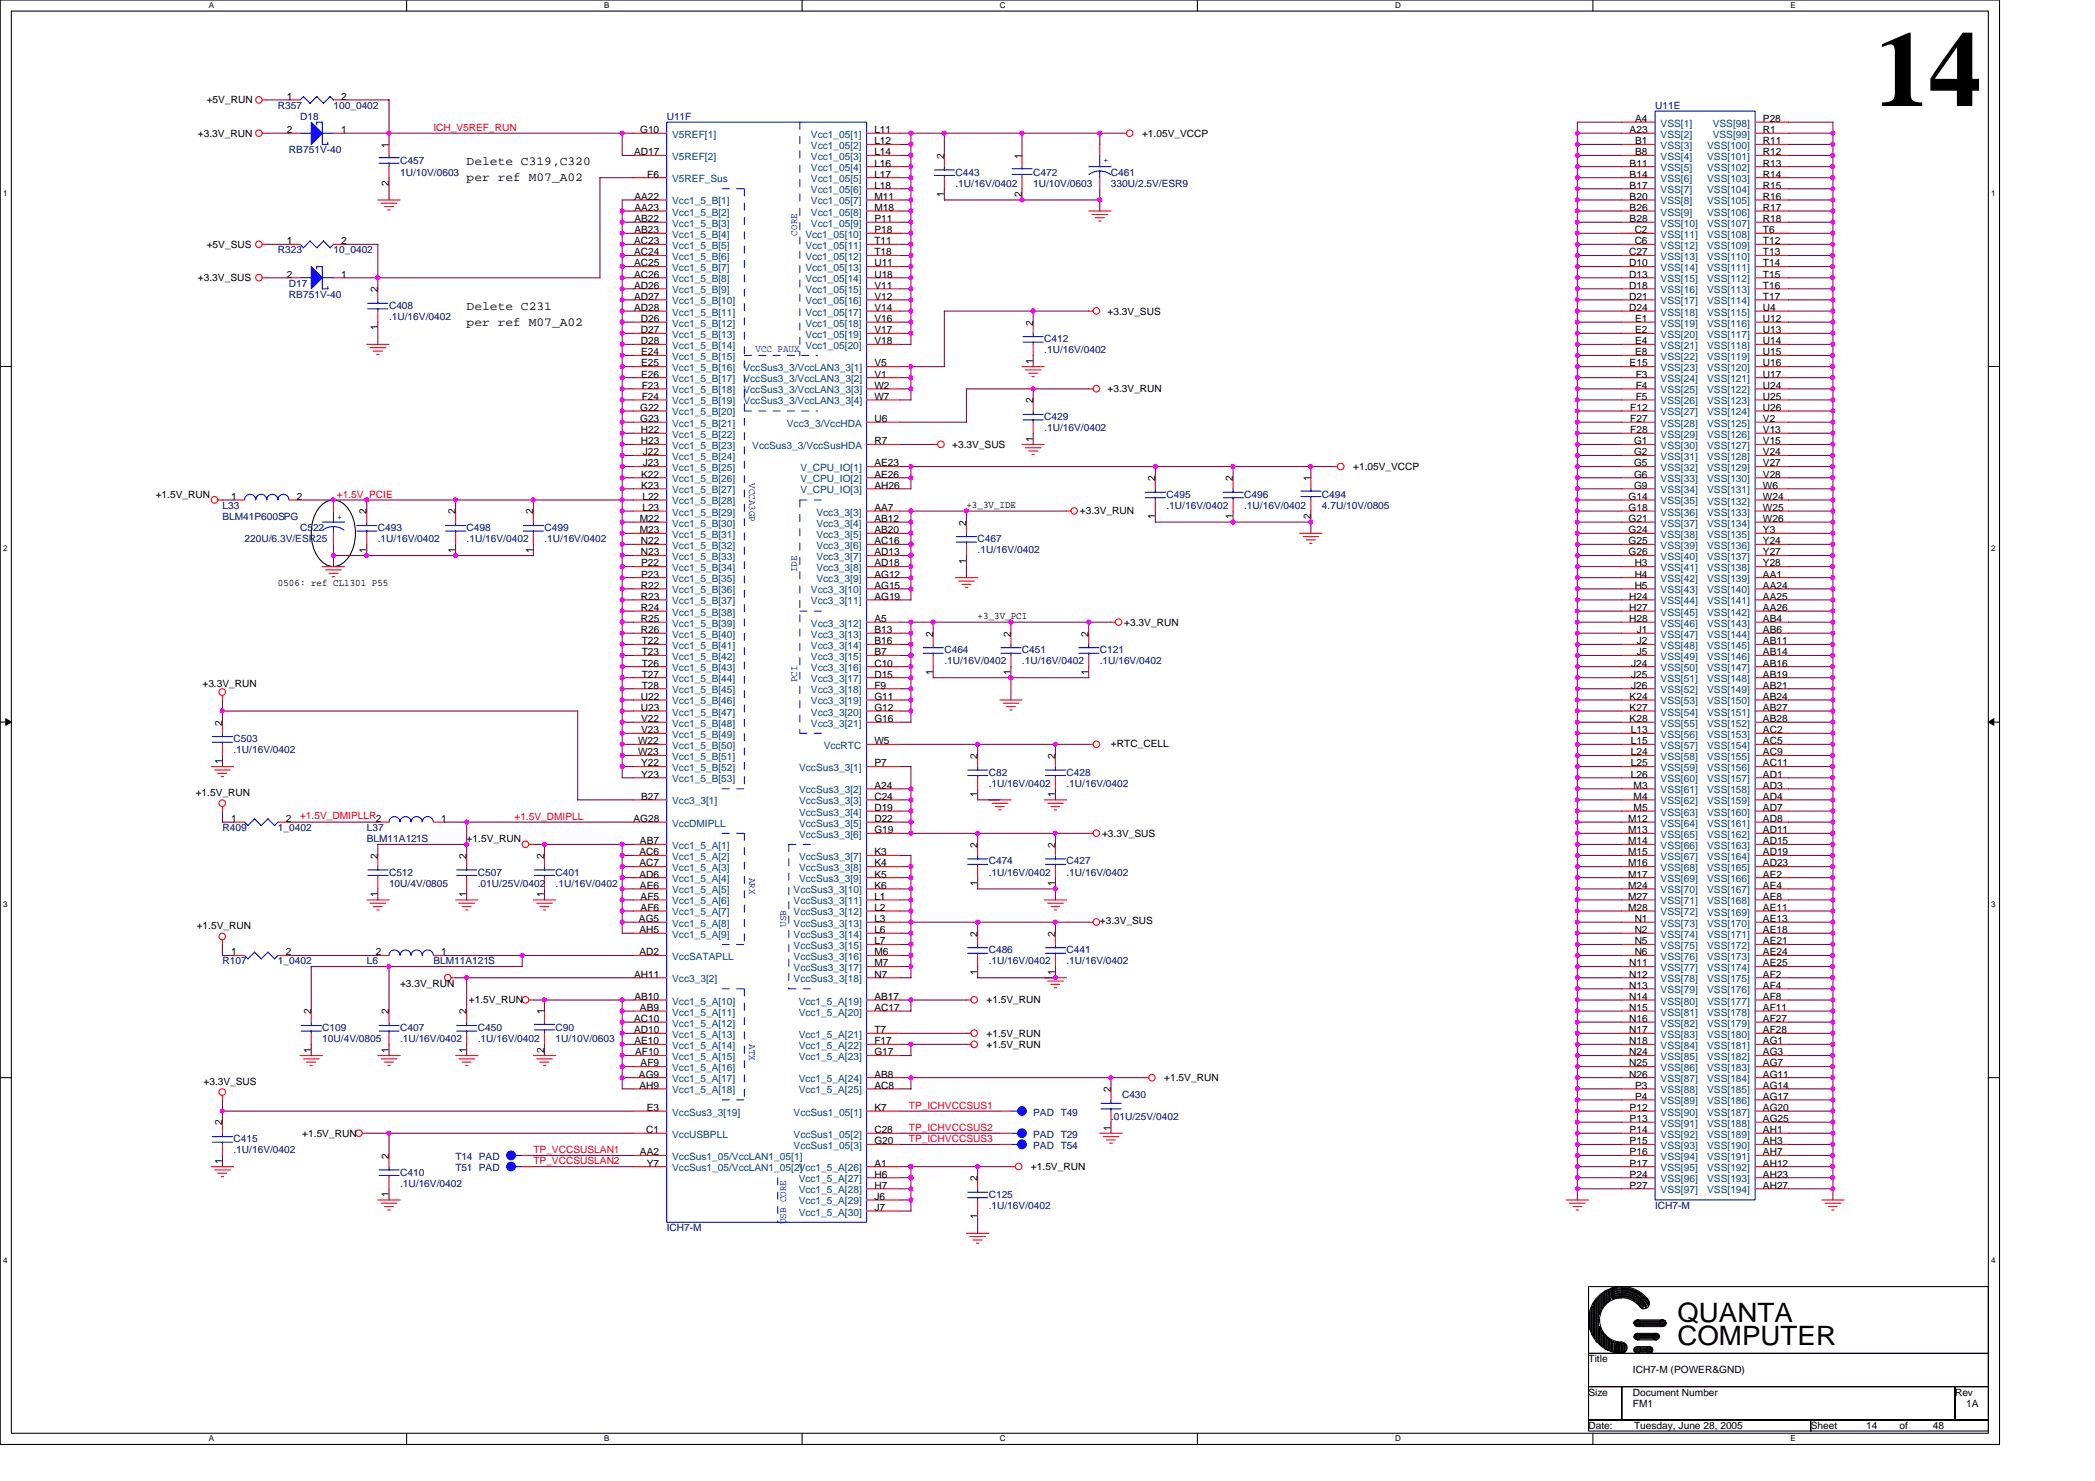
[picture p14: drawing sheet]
<svg xmlns="http://www.w3.org/2000/svg" width="297mm" height="210mm" viewBox="0 0 297 210" stroke-linecap="round" stroke-linejoin="round" font-family="sans-serif">
<defs><g id="words">
<text font-size="15.1" x="265.8" y="15">14</text>
<g font-size="3.8">
<text x="237.8" y="187.3">QUANTA</text>
<text x="237.8" y="190.7">COMPUTER</text>
</g>
<g font-size="1.7">
<text x="66.2" y="23.4">Delete C319,C320</text>
<text x="66.2" y="25.7">per ref M07_A02</text>
<text x="66.2" y="43.9">Delete C231</text>
<text x="66.2" y="46.1">per ref M07_A02</text>
</g>
<g font-size="1.4">
<text x="29.3" y="14.6">+5V_RUN</text>
<text x="40.7" y="14.1">1</text>
<text x="48.4" y="14.1">2</text>
<text x="231.8" y="17.3">A4</text>
<text x="250" y="17.3">P28</text>
<text x="28.1" y="19.4">+3.3V_RUN</text>
<text x="40.7" y="18.9">2</text>
<text x="48.4" y="18.9">1</text>
<text x="55.1" y="20.9" transform="rotate(-90 55.1 20.9)">1</text>
<text x="89.9" y="22">AD17</text>
<text x="90.8" y="18.9">G10</text>
<text x="124" y="18.9">L11</text>
<text x="124" y="20.4">L12</text>
<text x="124" y="22">L14</text>
<text x="124" y="23.6">L16</text>
<text x="133.9" y="22.5" transform="rotate(-90 133.9 22.5)">2</text>
<text x="144.9" y="22.5" transform="rotate(-90 144.9 22.5)">1</text>
<text x="161.9" y="19.4">+1.05V_VCCP</text>
<text x="231.1" y="18.9">A23</text>
<text x="231.1" y="23.6">B11</text>
<text x="231.8" y="20.4">B1</text>
<text x="231.8" y="22">B8</text>
<text x="250" y="18.9">R1</text>
<text x="250" y="20.4">R11</text>
<text x="250" y="22">R12</text>
<text x="250" y="23.6">R13</text>
<text x="55.1" y="26.4" transform="rotate(-90 55.1 26.4)">2</text>
<text x="90" y="28.3">AA22</text>
<text x="90" y="29.9">AA23</text>
<text x="91.8" y="25.2">F6</text>
<text x="124" y="25.2">L17</text>
<text x="124" y="26.7">L18</text>
<text x="124" y="28.3">M11</text>
<text x="124" y="29.9">M18</text>
<text x="133.9" y="27.9" transform="rotate(-90 133.9 27.9)">1</text>
<text x="144.9" y="27.9" transform="rotate(-90 144.9 27.9)">2</text>
<text x="231.1" y="25.2">B14</text>
<text x="231.1" y="26.7">B17</text>
<text x="231.1" y="28.3">B20</text>
<text x="231.1" y="29.9">B26</text>
<text x="250" y="25.2">R14</text>
<text x="250" y="26.7">R15</text>
<text x="250" y="28.3">R16</text>
<text x="250" y="29.9">R17</text>
<text x="29.3" y="35.1">+5V_SUS</text>
<text x="40.7" y="34.6">1</text>
<text x="48.4" y="34.6">2</text>
<text x="89.9" y="34.6">AC23</text>
<text x="90" y="31.5">AB22</text>
<text x="90" y="33">AB23</text>
<text x="124" y="31.5">P11</text>
<text x="124" y="33">P18</text>
<text x="124" y="34.6">T11</text>
<text x="231.1" y="31.5">B28</text>
<text x="231.8" y="33">C2</text>
<text x="231.8" y="34.6">C6</text>
<text x="250" y="31.5">R18</text>
<text x="250" y="33">T6</text>
<text x="250" y="34.6">T12</text>
<text x="28.1" y="39.8">+3.3V_SUS</text>
<text x="40.7" y="39.3">2</text>
<text x="48.4" y="39.3">1</text>
<text x="53.5" y="41.4" transform="rotate(-90 53.5 41.4)">2</text>
<text x="89.9" y="36.2">AC24</text>
<text x="89.9" y="37.8">AC25</text>
<text x="89.9" y="39.3">AC26</text>
<text x="89.9" y="40.9">AD26</text>
<text x="124" y="36.2">T18</text>
<text x="124" y="37.8">U11</text>
<text x="124" y="39.3">U18</text>
<text x="124" y="40.9">V11</text>
<text x="231" y="36.2">C27</text>
<text x="231" y="37.8">D10</text>
<text x="231" y="39.3">D13</text>
<text x="231" y="40.9">D18</text>
<text x="250" y="36.2">T13</text>
<text x="250" y="37.8">T14</text>
<text x="250" y="39.3">T15</text>
<text x="250" y="40.9">T16</text>
<text x="53.5" y="46.8" transform="rotate(-90 53.5 46.8)">1</text>
<text x="89.9" y="42.5">AD27</text>
<text x="89.9" y="44.1">AD28</text>
<text x="90.8" y="45.6">D26</text>
<text x="90.8" y="47.2">D27</text>
<text x="124" y="42.5">V12</text>
<text x="124" y="44.1">V14</text>
<text x="124" y="45.6">V16</text>
<text x="124" y="47.2">V17</text>
<text x="146.5" y="46.1" transform="rotate(-90 146.5 46.1)">2</text>
<text x="157" y="44.6">+3.3V_SUS</text>
<text x="231" y="42.5">D21</text>
<text x="231" y="44.1">D24</text>
<text x="231.8" y="45.6">E1</text>
<text x="231.8" y="47.2">E2</text>
<text x="250" y="42.5">T17</text>
<text x="250" y="44.1">U4</text>
<text x="250" y="45.6">U12</text>
<text x="250" y="47.2">U13</text>
<text x="90.8" y="48.8">D28</text>
<text x="90.9" y="50.4">E24</text>
<text x="90.9" y="51.9">E25</text>
<text x="90.9" y="53.5">E26</text>
<text x="124" y="48.8">V18</text>
<text x="124" y="51.9">V5</text>
<text x="124" y="53.5">V1</text>
<text x="146.5" y="51.6" transform="rotate(-90 146.5 51.6)">1</text>
<text x="231.1" y="51.9">E15</text>
<text x="231.8" y="48.8">E4</text>
<text x="231.8" y="50.4">E8</text>
<text x="231.9" y="53.5">F3</text>
<text x="250" y="48.8">U14</text>
<text x="250" y="50.4">U15</text>
<text x="250" y="51.9">U16</text>
<text x="250" y="53.5">U17</text>
<text x="90.8" y="58.2">G22</text>
<text x="90.8" y="59.8">G23</text>
<text x="91" y="55.1">F23</text>
<text x="91" y="56.7">F24</text>
<text x="124" y="55.1">W2</text>
<text x="124" y="56.7">W7</text>
<text x="124" y="59.8">U6</text>
<text x="146.5" y="57.1" transform="rotate(-90 146.5 57.1)">2</text>
<text x="157" y="55.6">+3.3V_RUN</text>
<text x="231.1" y="58.2">F12</text>
<text x="231.1" y="59.8">F27</text>
<text x="231.9" y="55.1">F4</text>
<text x="231.9" y="56.7">F5</text>
<text x="250" y="55.1">U24</text>
<text x="250" y="56.7">U25</text>
<text x="250" y="58.2">U26</text>
<text x="250" y="59.8">V2</text>
<text x="90.8" y="61.4">H22</text>
<text x="90.8" y="63">H23</text>
<text x="91.1" y="64.5">J22</text>
<text x="124" y="63">R7</text>
<text x="135" y="63.5">+3.3V_SUS</text>
<text x="146.5" y="62.6" transform="rotate(-90 146.5 62.6)">1</text>
<text x="231.1" y="61.4">F28</text>
<text x="231.7" y="63">G1</text>
<text x="231.7" y="64.5">G2</text>
<text x="250" y="61.4">V13</text>
<text x="250" y="63">V15</text>
<text x="250" y="64.5">V24</text>
<text x="22.1" y="70.5">+1.5V_RUN</text>
<text x="32.8" y="70.8">1</text>
<text x="42.1" y="70.8">2</text>
<text x="90.9" y="67.7">K22</text>
<text x="90.9" y="69.3">K23</text>
<text x="91.1" y="70.8">L22</text>
<text x="91.1" y="66.1">J23</text>
<text x="124" y="66.1">AE23</text>
<text x="124" y="67.7">AE26</text>
<text x="124" y="69.3">AH26</text>
<text x="137" y="72">+3_3V_IDE</text>
<text x="163.8" y="68.2" transform="rotate(-90 163.8 68.2)">2</text>
<text x="174.8" y="68.2" transform="rotate(-90 174.8 68.2)">2</text>
<text x="185.8" y="68.2" transform="rotate(-90 185.8 68.2)">1</text>
<text x="191.9" y="66.6">+1.05V_VCCP</text>
<text x="230.9" y="70.8">G14</text>
<text x="231.7" y="66.1">G5</text>
<text x="231.7" y="67.7">G6</text>
<text x="231.7" y="69.3">G9</text>
<text x="250" y="66.1">V27</text>
<text x="250" y="67.7">V28</text>
<text x="250" y="69.3">W6</text>
<text x="250" y="70.8">W24</text>
<text x="52" y="72.9" transform="rotate(-90 52 72.9)">2</text>
<text x="64.6" y="72.9" transform="rotate(-90 64.6 72.9)">2</text>
<text x="75.6" y="72.9" transform="rotate(-90 75.6 72.9)">2</text>
<text x="90.7" y="74">M22</text>
<text x="90.7" y="75.6">M23</text>
<text x="90.8" y="77.1">N22</text>
<text x="91.1" y="72.4">L23</text>
<text x="124" y="72.4">AA7</text>
<text x="124" y="74">AB12</text>
<text x="124" y="75.6">AB20</text>
<text x="124" y="77.1">AC16</text>
<text x="137" y="74.5" transform="rotate(-90 137 74.5)">2</text>
<text x="153.1" y="72.9">+3.3V_RUN</text>
<text x="163.8" y="73.6" transform="rotate(-90 163.8 73.6)">1</text>
<text x="174.8" y="73.6" transform="rotate(-90 174.8 73.6)">1</text>
<text x="185.8" y="73.6" transform="rotate(-90 185.8 73.6)">2</text>
<text x="230.9" y="72.4">G18</text>
<text x="230.9" y="74">G21</text>
<text x="230.9" y="75.6">G24</text>
<text x="230.9" y="77.1">G25</text>
<text x="250" y="72.4">W25</text>
<text x="250" y="74">W26</text>
<text x="250" y="75.6">Y3</text>
<text x="250" y="77.1">Y24</text>
<text x="39.4" y="83">0506: ref CL1301 P55</text>
<text x="52" y="78.3" transform="rotate(-90 52 78.3)">1</text>
<text x="64.6" y="78.3" transform="rotate(-90 64.6 78.3)">1</text>
<text x="75.6" y="78.3" transform="rotate(-90 75.6 78.3)">1</text>
<text x="90.8" y="78.7">N23</text>
<text x="90.8" y="83.4">R22</text>
<text x="90.9" y="80.3">P22</text>
<text x="90.9" y="81.9">P23</text>
<text x="124" y="78.7">AD13</text>
<text x="124" y="80.3">AD18</text>
<text x="124" y="81.9">AG12</text>
<text x="124" y="83.4">AG15</text>
<text x="137" y="79.9" transform="rotate(-90 137 79.9)">1</text>
<text x="230.9" y="78.7">G26</text>
<text x="231.8" y="80.3">H3</text>
<text x="231.8" y="81.9">H4</text>
<text x="231.8" y="83.4">H5</text>
<text x="250" y="78.7">Y27</text>
<text x="250" y="80.3">Y28</text>
<text x="250" y="81.9">AA1</text>
<text x="250" y="83.4">AA24</text>
<text x="90.8" y="85">R23</text>
<text x="90.8" y="86.6">R24</text>
<text x="90.8" y="88.2">R25</text>
<text x="90.8" y="89.7">R26</text>
<text x="124" y="85">AG19</text>
<text x="124" y="88.2">A5</text>
<text x="124" y="89.7">B13</text>
<text x="138.6" y="87.7">+3_3V_PCI</text>
<text x="159.4" y="88.7">+3.3V_RUN</text>
<text x="231" y="85">H24</text>
<text x="231" y="86.6">H27</text>
<text x="231" y="88.2">H28</text>
<text x="232.1" y="89.7">J1</text>
<text x="250" y="85">AA25</text>
<text x="250" y="86.6">AA26</text>
<text x="250" y="88.2">AB4</text>
<text x="250" y="89.7">AB6</text>
<text x="91" y="91.3">T22</text>
<text x="91" y="92.9">T23</text>
<text x="91" y="94.5">T26</text>
<text x="124" y="91.3">B16</text>
<text x="124" y="92.9">B7</text>
<text x="124" y="94.5">C10</text>
<text x="132.3" y="95.7" transform="rotate(-90 132.3 95.7)">1</text>
<text x="132.3" y="90.2" transform="rotate(-90 132.3 90.2)">2</text>
<text x="143.3" y="95.7" transform="rotate(-90 143.3 95.7)">1</text>
<text x="143.3" y="90.2" transform="rotate(-90 143.3 90.2)">2</text>
<text x="154.3" y="95.7" transform="rotate(-90 154.3 95.7)">1</text>
<text x="154.3" y="90.2" transform="rotate(-90 154.3 90.2)">2</text>
<text x="231.3" y="94.5">J24</text>
<text x="232.1" y="91.3">J2</text>
<text x="232.1" y="92.9">J5</text>
<text x="250" y="91.3">AB11</text>
<text x="250" y="92.9">AB14</text>
<text x="250" y="94.5">AB16</text>
<text x="28.7" y="97.3">+3.3V_RUN</text>
<text x="90.8" y="99.2">U22</text>
<text x="90.8" y="100.8">U23</text>
<text x="91" y="96">T27</text>
<text x="91" y="97.6">T28</text>
<text x="124" y="96">D15</text>
<text x="124" y="97.6">F9</text>
<text x="124" y="99.2">G11</text>
<text x="124" y="100.8">G12</text>
<text x="231.1" y="99.2">K24</text>
<text x="231.1" y="100.8">K27</text>
<text x="231.3" y="96">J25</text>
<text x="231.3" y="97.6">J26</text>
<text x="250" y="96">AB19</text>
<text x="250" y="97.6">AB21</text>
<text x="250" y="99.2">AB24</text>
<text x="250" y="100.8">AB27</text>
<text x="31.5" y="102.8" transform="rotate(-90 31.5 102.8)">2</text>
<text x="90.5" y="105.5">W22</text>
<text x="90.5" y="107.1">W23</text>
<text x="90.9" y="102.3">V22</text>
<text x="90.9" y="103.9">V23</text>
<text x="124" y="102.3">G16</text>
<text x="124" y="105.5">W5</text>
<text x="138.6" y="107.5" transform="rotate(-90 138.6 107.5)">2</text>
<text x="149.6" y="107.5" transform="rotate(-90 149.6 107.5)">2</text>
<text x="157.5" y="105.8">+RTC_CELL</text>
<text x="231.1" y="102.3">K28</text>
<text x="231.2" y="103.9">L13</text>
<text x="231.2" y="105.5">L15</text>
<text x="231.2" y="107.1">L24</text>
<text x="250" y="102.3">AB28</text>
<text x="250" y="103.9">AC2</text>
<text x="250" y="105.5">AC5</text>
<text x="250" y="107.1">AC9</text>
<text x="27.7" y="112.8">+1.5V_RUN</text>
<text x="31.5" y="108.2" transform="rotate(-90 31.5 108.2)">1</text>
<text x="90.9" y="108.6">Y22</text>
<text x="90.9" y="110.2">Y23</text>
<text x="90.9" y="113.3">B27</text>
<text x="124" y="108.6">P7</text>
<text x="124" y="111.8">A24</text>
<text x="124" y="113.3">C24</text>
<text x="138.6" y="113" transform="rotate(-90 138.6 113)">1</text>
<text x="149.6" y="113" transform="rotate(-90 149.6 113)">1</text>
<text x="231.2" y="108.6">L25</text>
<text x="231.2" y="110.2">L26</text>
<text x="231.6" y="111.8">M3</text>
<text x="231.6" y="113.3">M4</text>
<text x="250" y="108.6">AC11</text>
<text x="250" y="110.2">AD1</text>
<text x="250" y="111.8">AD3</text>
<text x="250" y="113.3">AD4</text>
<text x="32.8" y="116.5">1</text>
<text x="40.5" y="116.5">2</text>
<text x="53.3" y="116.5">2</text>
<text x="62.5" y="116.5">1</text>
<text x="66.2" y="119.4">+1.5V_RUN</text>
<text x="89.8" y="116.5">AG28</text>
<text x="90.7" y="119.7">AB7</text>
<text x="124" y="114.9">D19</text>
<text x="124" y="116.5">D22</text>
<text x="124" y="118.1">G19</text>
<text x="156.2" y="118.6">+3.3V_SUS</text>
<text x="230.8" y="116.5">M12</text>
<text x="230.8" y="118.1">M13</text>
<text x="230.8" y="119.7">M14</text>
<text x="231.6" y="114.9">M5</text>
<text x="250" y="114.9">AD7</text>
<text x="250" y="116.5">AD8</text>
<text x="250" y="118.1">AD11</text>
<text x="250" y="119.7">AD15</text>
<text x="53.5" y="121.7" transform="rotate(-90 53.5 121.7)">2</text>
<text x="66.1" y="121.7" transform="rotate(-90 66.1 121.7)">2</text>
<text x="77.2" y="121.7" transform="rotate(-90 77.2 121.7)">2</text>
<text x="90.7" y="121.2">AC6</text>
<text x="90.7" y="122.8">AC7</text>
<text x="90.7" y="124.4">AD6</text>
<text x="90.7" y="126">AE6</text>
<text x="124" y="121.2">K3</text>
<text x="124" y="122.8">K4</text>
<text x="124" y="124.4">K5</text>
<text x="124" y="126">K6</text>
<text x="138.6" y="125.6" transform="rotate(-90 138.6 125.6)">1</text>
<text x="138.6" y="120.1" transform="rotate(-90 138.6 120.1)">2</text>
<text x="149.6" y="125.6" transform="rotate(-90 149.6 125.6)">1</text>
<text x="149.6" y="120.1" transform="rotate(-90 149.6 120.1)">2</text>
<text x="230.8" y="121.2">M15</text>
<text x="230.8" y="122.8">M16</text>
<text x="230.8" y="124.4">M17</text>
<text x="230.8" y="126">M24</text>
<text x="250" y="121.2">AD19</text>
<text x="250" y="122.8">AD23</text>
<text x="250" y="124.4">AE2</text>
<text x="250" y="126">AE4</text>
<text x="27.9" y="131.7">+1.5V_RUN</text>
<text x="53.5" y="127.1" transform="rotate(-90 53.5 127.1)">1</text>
<text x="66.1" y="127.1" transform="rotate(-90 66.1 127.1)">1</text>
<text x="77.2" y="127.1" transform="rotate(-90 77.2 127.1)">1</text>
<text x="90.6" y="130.7">AG5</text>
<text x="90.8" y="127.5">AF5</text>
<text x="90.8" y="129.1">AF6</text>
<text x="124" y="127.5">L1</text>
<text x="124" y="129.1">L2</text>
<text x="124" y="130.7">L3</text>
<text x="155.9" y="131">+3.3V_SUS</text>
<text x="230.8" y="127.5">M27</text>
<text x="230.8" y="129.1">M28</text>
<text x="231.8" y="130.7">N1</text>
<text x="250" y="127.5">AE8</text>
<text x="250" y="129.1">AE11</text>
<text x="250" y="130.7">AE13</text>
<text x="32.8" y="135.4">1</text>
<text x="40.5" y="135.4">2</text>
<text x="53.3" y="135.4">2</text>
<text x="62.5" y="135.4">1</text>
<text x="90.7" y="132.2">AH5</text>
<text x="90.7" y="135.4">AD2</text>
<text x="124" y="132.2">L6</text>
<text x="124" y="133.8">L7</text>
<text x="124" y="135.4">M6</text>
<text x="124" y="137">M7</text>
<text x="138.6" y="132.8" transform="rotate(-90 138.6 132.8)">2</text>
<text x="149.6" y="132.8" transform="rotate(-90 149.6 132.8)">2</text>
<text x="231" y="137">N11</text>
<text x="231.8" y="132.2">N2</text>
<text x="231.8" y="133.8">N5</text>
<text x="231.8" y="135.4">N6</text>
<text x="250" y="132.2">AE18</text>
<text x="250" y="133.8">AE21</text>
<text x="250" y="135.4">AE24</text>
<text x="250" y="137">AE25</text>
<text x="44.1" y="143.8" transform="rotate(-90 44.1 143.8)">2</text>
<text x="55.1" y="143.8" transform="rotate(-90 55.1 143.8)">2</text>
<text x="56.7" y="139.8">+3.3V_RUN</text>
<text x="66.1" y="143.8" transform="rotate(-90 66.1 143.8)">2</text>
<text x="66.5" y="142.2">+1.5V_RUN</text>
<text x="77.2" y="143.8" transform="rotate(-90 77.2 143.8)">1</text>
<text x="89.9" y="138.6">AH11</text>
<text x="90" y="141.7">AB10</text>
<text x="90.7" y="143.3">AB9</text>
<text x="124" y="138.6">N7</text>
<text x="124" y="141.7">AB17</text>
<text x="124" y="143.3">AC17</text>
<text x="138.6" y="138.2" transform="rotate(-90 138.6 138.2)">1</text>
<text x="139.9" y="142.2">+1.5V_RUN</text>
<text x="149.6" y="138.2" transform="rotate(-90 149.6 138.2)">1</text>
<text x="231" y="138.6">N12</text>
<text x="231" y="140.1">N13</text>
<text x="231" y="141.7">N14</text>
<text x="231" y="143.3">N15</text>
<text x="250" y="138.6">AF2</text>
<text x="250" y="140.1">AF4</text>
<text x="250" y="141.7">AF8</text>
<text x="250" y="143.3">AF11</text>
<text x="44.1" y="149.2" transform="rotate(-90 44.1 149.2)">1</text>
<text x="55.1" y="149.2" transform="rotate(-90 55.1 149.2)">1</text>
<text x="66.1" y="149.2" transform="rotate(-90 66.1 149.2)">1</text>
<text x="77.2" y="149.2" transform="rotate(-90 77.2 149.2)">2</text>
<text x="89.9" y="144.8">AC10</text>
<text x="89.9" y="146.4">AD10</text>
<text x="90" y="148">AE10</text>
<text x="90" y="149.6">AF10</text>
<text x="124" y="146.4">T7</text>
<text x="124" y="148">F17</text>
<text x="124" y="149.6">G17</text>
<text x="139.9" y="148.5">+1.5V_RUN</text>
<text x="139.9" y="146.9">+1.5V_RUN</text>
<text x="231" y="144.8">N16</text>
<text x="231" y="146.4">N17</text>
<text x="231" y="148">N18</text>
<text x="231" y="149.6">N24</text>
<text x="250" y="144.8">AF27</text>
<text x="250" y="146.4">AF28</text>
<text x="250" y="148">AG1</text>
<text x="250" y="149.6">AG3</text>
<text x="28.8" y="153.7">+3.3V_SUS</text>
<text x="90.6" y="152.7">AG9</text>
<text x="90.7" y="154.3">AH9</text>
<text x="90.8" y="151.2">AF9</text>
<text x="124" y="152.7">AB8</text>
<text x="124" y="154.3">AC8</text>
<text x="157.5" y="154.8" transform="rotate(-90 157.5 154.8)">2</text>
<text x="165.1" y="153.2">+1.5V_RUN</text>
<text x="231" y="151.2">N25</text>
<text x="231" y="152.7">N26</text>
<text x="231.8" y="154.3">P3</text>
<text x="231.8" y="155.9">P4</text>
<text x="250" y="151.2">AG7</text>
<text x="250" y="152.7">AG11</text>
<text x="250" y="154.3">AG14</text>
<text x="250" y="155.9">AG17</text>
<text x="31.5" y="159.5" transform="rotate(-90 31.5 159.5)">2</text>
<text x="42.9" y="161.1">+1.5V_RUN</text>
<text x="91.6" y="160.6">C1</text>
<text x="91.7" y="157.5">E3</text>
<text x="124" y="157.5">K7</text>
<text x="124" y="160.6">C28</text>
<text x="157.5" y="160.2" transform="rotate(-90 157.5 160.2)">1</text>
<text x="231.1" y="157.5">P12</text>
<text x="231.1" y="159">P13</text>
<text x="231.1" y="160.6">P14</text>
<text x="250" y="157.5">AG20</text>
<text x="250" y="159">AG25</text>
<text x="250" y="160.6">AH1</text>
<text x="31.5" y="165" transform="rotate(-90 31.5 165)">1</text>
<text x="55.1" y="164.3" transform="rotate(-90 55.1 164.3)">2</text>
<text x="90.7" y="163.7">AA2</text>
<text x="91.7" y="165.3">Y7</text>
<text x="124" y="162.2">G20</text>
<text x="124" y="165.3">A1</text>
<text x="124" y="166.9">H6</text>
<text x="138.6" y="167.4" transform="rotate(-90 138.6 167.4)">2</text>
<text x="146.2" y="165.8">+1.5V_RUN</text>
<text x="231.1" y="162.2">P15</text>
<text x="231.1" y="163.7">P16</text>
<text x="231.1" y="165.3">P17</text>
<text x="231.1" y="166.9">P24</text>
<text x="250" y="162.2">AH3</text>
<text x="250" y="163.7">AH7</text>
<text x="250" y="165.3">AH12</text>
<text x="250" y="166.9">AH23</text>
<text x="55.1" y="169.7" transform="rotate(-90 55.1 169.7)">1</text>
<text x="124" y="168.5">H7</text>
<text x="124" y="170.1">J6</text>
<text x="124" y="171.6">J7</text>
<text x="138.6" y="172.8" transform="rotate(-90 138.6 172.8)">1</text>
<text x="231.1" y="168.5">P27</text>
<text x="250" y="168.5">AH27</text>
<text x="225.2" y="193.1">Title</text>
<text x="225.2" y="197.8">Size</text>
<text x="231.5" y="197.8">Document Number</text>
<text x="231.5" y="194.6">ICH7-M (POWER&amp;GND)</text>
<text x="277.2" y="197.8">Rev</text>
<text x="225.2" y="202.5">Date:</text>
<text x="231.5" y="199.4">FM1</text>
<text x="231.7" y="202.5">Tuesday, June 28, 2005</text>
<text x="256.7" y="202.5">Sheet</text>
<text x="264.6" y="202.5">14</text>
<text x="269.3" y="202.5">of</text>
<text x="274" y="202.5">48</text>
<text x="278.8" y="199.4">1A</text>
</g>
<g font-size="1.4" fill="#000080">
<text x="39.4" y="15.4">R357</text>
<text x="42.5" y="17">D18</text>
<text x="47.3" y="15.4">100_0402</text>
<text x="94.5" y="17">U11F</text>
<text x="234.7" y="15.4">U11E</text>
<text x="41" y="21.7">RB751V-40</text>
<text x="56.7" y="23.3">C457</text>
<text x="56.7" y="24.9">1U/10V/0603</text>
<text x="135.5" y="24.9">C443</text>
<text x="135.5" y="26.5">.1U/16V/0402</text>
<text x="146.5" y="24.9">C472</text>
<text x="146.5" y="26.5">1U/10V/0603</text>
<text x="157.5" y="24.9">C461</text>
<text x="157.5" y="26.5">330U/2.5V/ESR9</text>
<text x="39.4" y="35.9">R323</text>
<text x="47.3" y="35.9">10_0402</text>
<text x="41" y="40.6">D17</text>
<text x="41" y="42.2">RB751V-40</text>
<text x="55.2" y="43.8">C408</text>
<text x="55.2" y="45.4">.1U/16V/0402</text>
<text x="148.1" y="48.5">C412</text>
<text x="148.1" y="50.1">.1U/16V/0402</text>
<text x="148.1" y="59.5">C429</text>
<text x="148.1" y="61.1">.1U/16V/0402</text>
<text x="165.4" y="70.5">C495</text>
<text x="176.4" y="70.5">C496</text>
<text x="187.4" y="70.5">C494</text>
<text x="31.5" y="72.1">L33</text>
<text x="31.5" y="73.7">BLM41P600SPG</text>
<text x="34.7" y="76.9">220U/6.3V/ESR25</text>
<text x="42.5" y="75.3">C522</text>
<text x="53.6" y="75.3">C493</text>
<text x="53.6" y="76.9">.1U/16V/0402</text>
<text x="66.2" y="75.3">C498</text>
<text x="66.2" y="76.9">.1U/16V/0402</text>
<text x="77.2" y="75.3">C499</text>
<text x="77.2" y="76.9">.1U/16V/0402</text>
<text x="138.6" y="76.9">C467</text>
<text x="165.4" y="72.1">.1U/16V/0402</text>
<text x="176.4" y="72.1">.1U/16V/0402</text>
<text x="187.4" y="72.1">4.7U/10V/0805</text>
<text x="138.6" y="78.4">.1U/16V/0402</text>
<text x="133.9" y="92.6">C464</text>
<text x="133.9" y="94.2">.1U/16V/0402</text>
<text x="144.9" y="92.6">C451</text>
<text x="144.9" y="94.2">.1U/16V/0402</text>
<text x="155.9" y="92.6">C121</text>
<text x="155.9" y="94.2">.1U/16V/0402</text>
<text x="33.1" y="105.2">C503</text>
<text x="33.1" y="106.8">.1U/16V/0402</text>
<text x="140.2" y="109.9">C82</text>
<text x="140.2" y="111.5">.1U/16V/0402</text>
<text x="151.2" y="109.9">C428</text>
<text x="151.2" y="111.5">.1U/16V/0402</text>
<text x="31.5" y="117.8">R409</text>
<text x="39.4" y="117.8">1_0402</text>
<text x="52" y="117.8">L37</text>
<text x="52" y="119.4">BLM11A121S</text>
<text x="55.2" y="124.1">C512</text>
<text x="55.2" y="125.7">10U/4V/0805</text>
<text x="67.8" y="124.1">C507</text>
<text x="67.8" y="125.7">.01U/25V/0402</text>
<text x="78.8" y="124.1">C401</text>
<text x="78.8" y="125.7">.1U/16V/0402</text>
<text x="140.2" y="122.5">C474</text>
<text x="140.2" y="124.1">.1U/16V/0402</text>
<text x="151.2" y="122.5">C427</text>
<text x="151.2" y="124.1">.1U/16V/0402</text>
<text x="31.5" y="136.7">R107</text>
<text x="39.4" y="136.7">1_0402</text>
<text x="52" y="136.7">L6</text>
<text x="61.4" y="136.7">BLM11A121S</text>
<text x="140.2" y="135.1">C486</text>
<text x="140.2" y="136.7">.1U/16V/0402</text>
<text x="151.2" y="135.1">C441</text>
<text x="151.2" y="136.7">.1U/16V/0402</text>
<text x="45.7" y="146.1">C109</text>
<text x="45.7" y="147.7">10U/4V/0805</text>
<text x="56.7" y="146.1">C407</text>
<text x="56.7" y="147.7">.1U/16V/0402</text>
<text x="67.8" y="146.1">C450</text>
<text x="67.8" y="147.7">.1U/16V/0402</text>
<text x="78.8" y="146.1">C90</text>
<text x="78.8" y="147.7">1U/10V/0603</text>
<text x="159.1" y="155.6">C430</text>
<text x="33.1" y="161.9">C415</text>
<text x="146.5" y="158.1">PAD T49</text>
<text x="146.5" y="161.3">PAD T29</text>
<text x="157.5" y="158.8">.01U/25V/0402</text>
<text x="33.1" y="163.5">.1U/16V/0402</text>
<text x="56.7" y="166.6">C410</text>
<text x="64.6" y="166">T51 PAD</text>
<text x="64.6" y="164.4">T14 PAD</text>
<text x="146.5" y="162.8">PAD T54</text>
<text x="56.7" y="168.2">.1U/16V/0402</text>
<text x="140.2" y="169.8">C125</text>
<text x="140.2" y="171.3">.1U/16V/0402</text>
<text x="234.7" y="171.3">ICH7-M</text>
<text x="94.5" y="174.5">ICH7-M</text>
</g>
<g font-size="1.4" fill="#004080">
<text x="235.5" y="17.9">VSS[1]</text>
<text x="242.8" y="18">VSS[98]</text>
<text x="95.3" y="19.5">V5REF[1]</text>
<text x="95.3" y="22.7">V5REF[2]</text>
<text x="115" y="19.5">Vcc1_05[1]</text>
<text x="115" y="21.1">Vcc1_05[2]</text>
<text x="115" y="22.7">Vcc1_05[3]</text>
<text x="235.5" y="19.5">VSS[2]</text>
<text x="235.5" y="21.1">VSS[3]</text>
<text x="235.5" y="22.7">VSS[4]</text>
<text x="242.1" y="21.1">VSS[100]</text>
<text x="242.1" y="22.7">VSS[101]</text>
<text x="242.8" y="19.5">VSS[99]</text>
<text x="95.3" y="25.8">V5REF_Sus</text>
<text x="95.3" y="29">Vcc1_5_B[1]</text>
<text x="115" y="24.3">Vcc1_05[4]</text>
<text x="115" y="25.8">Vcc1_05[5]</text>
<text x="115" y="27.4">Vcc1_05[6]</text>
<text x="115" y="29">Vcc1_05[7]</text>
<text x="235.5" y="24.3">VSS[5]</text>
<text x="235.5" y="25.8">VSS[6]</text>
<text x="235.5" y="27.4">VSS[7]</text>
<text x="235.5" y="29">VSS[8]</text>
<text x="242.1" y="24.3">VSS[102]</text>
<text x="242.1" y="25.8">VSS[103]</text>
<text x="242.1" y="27.4">VSS[104]</text>
<text x="242.1" y="29">VSS[105]</text>
<text x="95.3" y="30.5">Vcc1_5_B[2]</text>
<text x="95.3" y="32.1">Vcc1_5_B[3]</text>
<text x="95.3" y="33.7">Vcc1_5_B[4]</text>
<text x="95.3" y="35.3">Vcc1_5_B[5]</text>
<text x="114.2" y="33.7">Vcc1_05[10]</text>
<text x="114.2" y="35.3">Vcc1_05[11]</text>
<text x="115" y="30.5">Vcc1_05[8]</text>
<text x="115" y="32.1">Vcc1_05[9]</text>
<text x="235.5" y="30.5">VSS[9]</text>
<text x="235.5" y="32.1">VSS[10]</text>
<text x="235.5" y="33.7">VSS[11]</text>
<text x="235.5" y="35.3">VSS[12]</text>
<text x="242.1" y="30.5">VSS[106]</text>
<text x="242.1" y="32.1">VSS[107]</text>
<text x="242.1" y="33.7">VSS[108]</text>
<text x="242.1" y="35.3">VSS[109]</text>
<text x="95.3" y="36.9">Vcc1_5_B[6]</text>
<text x="95.3" y="38.4">Vcc1_5_B[7]</text>
<text x="95.3" y="40">Vcc1_5_B[8]</text>
<text x="95.3" y="41.6">Vcc1_5_B[9]</text>
<text x="114.2" y="36.9">Vcc1_05[12]</text>
<text x="114.2" y="38.4">Vcc1_05[13]</text>
<text x="114.2" y="40">Vcc1_05[14]</text>
<text x="114.2" y="41.6">Vcc1_05[15]</text>
<text x="235.5" y="36.9">VSS[13]</text>
<text x="235.5" y="38.4">VSS[14]</text>
<text x="235.5" y="40">VSS[15]</text>
<text x="235.5" y="41.6">VSS[16]</text>
<text x="242.1" y="36.9">VSS[110]</text>
<text x="242.1" y="38.4">VSS[111]</text>
<text x="242.1" y="40">VSS[112]</text>
<text x="242.1" y="41.6">VSS[113]</text>
<text x="95.3" y="43.1">Vcc1_5_B[10]</text>
<text x="95.3" y="44.7">Vcc1_5_B[11]</text>
<text x="95.3" y="46.3">Vcc1_5_B[12]</text>
<text x="95.3" y="47.9">Vcc1_5_B[13]</text>
<text x="114.2" y="43.1">Vcc1_05[16]</text>
<text x="114.2" y="44.7">Vcc1_05[17]</text>
<text x="114.2" y="46.3">Vcc1_05[18]</text>
<text x="114.2" y="47.9">Vcc1_05[19]</text>
<text x="235.5" y="43.1">VSS[17]</text>
<text x="235.5" y="44.7">VSS[18]</text>
<text x="235.5" y="46.3">VSS[19]</text>
<text x="235.5" y="47.9">VSS[20]</text>
<text x="242.1" y="43.1">VSS[114]</text>
<text x="242.1" y="44.7">VSS[115]</text>
<text x="242.1" y="46.3">VSS[116]</text>
<text x="242.1" y="47.9">VSS[117]</text>
<text x="95.3" y="49.4">Vcc1_5_B[14]</text>
<text x="95.3" y="51">Vcc1_5_B[15]</text>
<text x="95.3" y="52.6">Vcc1_5_B[16]</text>
<text x="105.4" y="52.6">VccSus3_3/VccLAN3_3[1]</text>
<text x="114.2" y="49.4">Vcc1_05[20]</text>
<text x="235.5" y="49.4">VSS[21]</text>
<text x="235.5" y="51">VSS[22]</text>
<text x="235.5" y="52.6">VSS[23]</text>
<text x="242.1" y="49.4">VSS[118]</text>
<text x="242.1" y="51">VSS[119]</text>
<text x="242.1" y="52.6">VSS[120]</text>
<text x="95.3" y="54.2">Vcc1_5_B[17]</text>
<text x="95.3" y="55.8">Vcc1_5_B[18]</text>
<text x="95.3" y="57.3">Vcc1_5_B[19]</text>
<text x="95.3" y="58.9">Vcc1_5_B[20]</text>
<text x="105.4" y="54.2">VccSus3_3/VccLAN3_3[2]</text>
<text x="105.4" y="55.8">VccSus3_3/VccLAN3_3[3]</text>
<text x="105.4" y="57.3">VccSus3_3/VccLAN3_3[4]</text>
<text x="235.5" y="54.2">VSS[24]</text>
<text x="235.5" y="55.8">VSS[25]</text>
<text x="235.5" y="57.3">VSS[26]</text>
<text x="235.5" y="58.9">VSS[27]</text>
<text x="242.1" y="54.2">VSS[121]</text>
<text x="242.1" y="55.8">VSS[122]</text>
<text x="242.1" y="57.3">VSS[123]</text>
<text x="242.1" y="58.9">VSS[124]</text>
<text x="95.3" y="60.5">Vcc1_5_B[21]</text>
<text x="95.3" y="62">Vcc1_5_B[22]</text>
<text x="95.3" y="63.6">Vcc1_5_B[23]</text>
<text x="95.3" y="65.2">Vcc1_5_B[24]</text>
<text x="106.7" y="63.6">VccSus3_3/VccSusHDA</text>
<text x="111.6" y="60.5">Vcc3_3/VccHDA</text>
<text x="235.5" y="60.5">VSS[28]</text>
<text x="235.5" y="62">VSS[29]</text>
<text x="235.5" y="63.6">VSS[30]</text>
<text x="235.5" y="65.2">VSS[31]</text>
<text x="242.1" y="60.5">VSS[125]</text>
<text x="242.1" y="62">VSS[126]</text>
<text x="242.1" y="63.6">VSS[127]</text>
<text x="242.1" y="65.2">VSS[128]</text>
<text x="95.3" y="66.8">Vcc1_5_B[25]</text>
<text x="95.3" y="68.3">Vcc1_5_B[26]</text>
<text x="95.3" y="69.9">Vcc1_5_B[27]</text>
<text x="95.3" y="71.5">Vcc1_5_B[28]</text>
<text x="113.5" y="66.8">V_CPU_IO[1]</text>
<text x="113.5" y="68.3">V_CPU_IO[2]</text>
<text x="113.5" y="69.9">V_CPU_IO[3]</text>
<text x="235.5" y="66.8">VSS[32]</text>
<text x="235.5" y="68.3">VSS[33]</text>
<text x="235.5" y="69.9">VSS[34]</text>
<text x="235.5" y="71.5">VSS[35]</text>
<text x="242.1" y="66.8">VSS[129]</text>
<text x="242.1" y="68.3">VSS[130]</text>
<text x="242.1" y="69.9">VSS[131]</text>
<text x="242.1" y="71.5">VSS[132]</text>
<text x="95.3" y="73.1">Vcc1_5_B[29]</text>
<text x="95.3" y="74.6">Vcc1_5_B[30]</text>
<text x="95.3" y="76.2">Vcc1_5_B[31]</text>
<text x="95.3" y="77.8">Vcc1_5_B[32]</text>
<text x="115.8" y="73.1">Vcc3_3[3]</text>
<text x="115.8" y="74.6">Vcc3_3[4]</text>
<text x="115.8" y="76.2">Vcc3_3[5]</text>
<text x="115.8" y="77.8">Vcc3_3[6]</text>
<text x="235.5" y="73.1">VSS[36]</text>
<text x="235.5" y="74.6">VSS[37]</text>
<text x="235.5" y="76.2">VSS[38]</text>
<text x="235.5" y="77.8">VSS[39]</text>
<text x="242.1" y="73.1">VSS[133]</text>
<text x="242.1" y="74.6">VSS[134]</text>
<text x="242.1" y="76.2">VSS[135]</text>
<text x="242.1" y="77.8">VSS[136]</text>
<text x="95.3" y="79.4">Vcc1_5_B[33]</text>
<text x="95.3" y="80.9">Vcc1_5_B[34]</text>
<text x="95.3" y="82.5">Vcc1_5_B[35]</text>
<text x="115.8" y="79.4">Vcc3_3[7]</text>
<text x="115.8" y="80.9">Vcc3_3[8]</text>
<text x="115.8" y="82.5">Vcc3_3[9]</text>
<text x="235.5" y="79.4">VSS[40]</text>
<text x="235.5" y="80.9">VSS[41]</text>
<text x="235.5" y="82.5">VSS[42]</text>
<text x="242.1" y="79.4">VSS[137]</text>
<text x="242.1" y="80.9">VSS[138]</text>
<text x="242.1" y="82.5">VSS[139]</text>
<text x="95.3" y="84.1">Vcc1_5_B[36]</text>
<text x="95.3" y="85.7">Vcc1_5_B[37]</text>
<text x="95.3" y="87.2">Vcc1_5_B[38]</text>
<text x="95.3" y="88.8">Vcc1_5_B[39]</text>
<text x="115" y="84.1">Vcc3_3[10]</text>
<text x="115" y="85.7">Vcc3_3[11]</text>
<text x="115" y="88.8">Vcc3_3[12]</text>
<text x="235.5" y="84.1">VSS[43]</text>
<text x="235.5" y="85.7">VSS[44]</text>
<text x="235.5" y="87.2">VSS[45]</text>
<text x="235.5" y="88.8">VSS[46]</text>
<text x="242.1" y="84.1">VSS[140]</text>
<text x="242.1" y="85.7">VSS[141]</text>
<text x="242.1" y="87.3">VSS[142]</text>
<text x="242.1" y="88.8">VSS[143]</text>
<text x="95.3" y="90.4">Vcc1_5_B[40]</text>
<text x="95.3" y="92">Vcc1_5_B[41]</text>
<text x="95.3" y="93.5">Vcc1_5_B[42]</text>
<text x="95.3" y="95.1">Vcc1_5_B[43]</text>
<text x="115" y="90.4">Vcc3_3[13]</text>
<text x="115" y="92">Vcc3_3[14]</text>
<text x="115" y="93.5">Vcc3_3[15]</text>
<text x="115" y="95.1">Vcc3_3[16]</text>
<text x="235.5" y="90.4">VSS[47]</text>
<text x="235.5" y="92">VSS[48]</text>
<text x="235.5" y="93.5">VSS[49]</text>
<text x="235.5" y="95.1">VSS[50]</text>
<text x="242.1" y="90.4">VSS[144]</text>
<text x="242.1" y="92">VSS[145]</text>
<text x="242.1" y="93.5">VSS[146]</text>
<text x="242.1" y="95.1">VSS[147]</text>
<text x="95.3" y="96.7">Vcc1_5_B[44]</text>
<text x="95.3" y="98.3">Vcc1_5_B[45]</text>
<text x="95.3" y="99.8">Vcc1_5_B[46]</text>
<text x="95.3" y="101.4">Vcc1_5_B[47]</text>
<text x="115" y="96.7">Vcc3_3[17]</text>
<text x="115" y="98.3">Vcc3_3[18]</text>
<text x="115" y="99.8">Vcc3_3[19]</text>
<text x="115" y="101.4">Vcc3_3[20]</text>
<text x="235.5" y="96.7">VSS[51]</text>
<text x="235.5" y="98.3">VSS[52]</text>
<text x="235.5" y="99.8">VSS[53]</text>
<text x="235.5" y="101.4">VSS[54]</text>
<text x="242.1" y="96.7">VSS[148]</text>
<text x="242.1" y="98.3">VSS[149]</text>
<text x="242.1" y="99.8">VSS[150]</text>
<text x="242.1" y="101.4">VSS[151]</text>
<text x="95.3" y="103">Vcc1_5_B[48]</text>
<text x="95.3" y="104.6">Vcc1_5_B[49]</text>
<text x="95.3" y="106.1">Vcc1_5_B[50]</text>
<text x="95.3" y="107.7">Vcc1_5_B[51]</text>
<text x="115" y="103">Vcc3_3[21]</text>
<text x="116.8" y="106.1">VccRTC</text>
<text x="235.5" y="103">VSS[55]</text>
<text x="235.5" y="104.6">VSS[56]</text>
<text x="235.5" y="106.1">VSS[57]</text>
<text x="235.5" y="107.7">VSS[58]</text>
<text x="242.1" y="103">VSS[152]</text>
<text x="242.1" y="104.6">VSS[153]</text>
<text x="242.1" y="106.1">VSS[154]</text>
<text x="242.1" y="107.7">VSS[155]</text>
<text x="95.3" y="109.3">Vcc1_5_B[52]</text>
<text x="95.3" y="110.9">Vcc1_5_B[53]</text>
<text x="113.3" y="109.3">VccSus3_3[1]</text>
<text x="113.3" y="112.4">VccSus3_3[2]</text>
<text x="235.5" y="109.3">VSS[59]</text>
<text x="235.5" y="110.9">VSS[60]</text>
<text x="235.5" y="112.4">VSS[61]</text>
<text x="242.1" y="109.3">VSS[156]</text>
<text x="242.1" y="110.9">VSS[157]</text>
<text x="242.1" y="112.4">VSS[158]</text>
<text x="95.3" y="114">Vcc3_3[1]</text>
<text x="95.3" y="117.2">VccDMIPLL</text>
<text x="113.3" y="114">VccSus3_3[3]</text>
<text x="113.3" y="115.6">VccSus3_3[4]</text>
<text x="113.3" y="117.2">VccSus3_3[5]</text>
<text x="113.3" y="118.7">VccSus3_3[6]</text>
<text x="235.5" y="114">VSS[62]</text>
<text x="235.5" y="115.6">VSS[63]</text>
<text x="235.5" y="117.2">VSS[64]</text>
<text x="235.5" y="118.7">VSS[65]</text>
<text x="242.1" y="114">VSS[159]</text>
<text x="242.1" y="115.6">VSS[160]</text>
<text x="242.1" y="117.2">VSS[161]</text>
<text x="242.1" y="118.7">VSS[162]</text>
<text x="95.3" y="120.3">Vcc1_5_A[1]</text>
<text x="95.3" y="121.9">Vcc1_5_A[2]</text>
<text x="95.3" y="123.5">Vcc1_5_A[3]</text>
<text x="95.3" y="125">Vcc1_5_A[4]</text>
<text x="113.3" y="121.9">VccSus3_3[7]</text>
<text x="113.3" y="123.5">VccSus3_3[8]</text>
<text x="113.3" y="125">VccSus3_3[9]</text>
<text x="235.5" y="120.3">VSS[66]</text>
<text x="235.5" y="121.9">VSS[67]</text>
<text x="235.5" y="123.5">VSS[68]</text>
<text x="235.5" y="125">VSS[69]</text>
<text x="242.1" y="120.3">VSS[163]</text>
<text x="242.1" y="121.9">VSS[164]</text>
<text x="242.1" y="123.5">VSS[165]</text>
<text x="242.1" y="125">VSS[166]</text>
<text x="95.3" y="126.6">Vcc1_5_A[5]</text>
<text x="95.3" y="128.2">Vcc1_5_A[6]</text>
<text x="95.3" y="129.8">Vcc1_5_A[7]</text>
<text x="95.3" y="131.3">Vcc1_5_A[8]</text>
<text x="112.5" y="126.6">VccSus3_3[10]</text>
<text x="112.5" y="128.2">VccSus3_3[11]</text>
<text x="112.5" y="129.8">VccSus3_3[12]</text>
<text x="112.5" y="131.3">VccSus3_3[13]</text>
<text x="235.5" y="126.6">VSS[70]</text>
<text x="235.5" y="128.2">VSS[71]</text>
<text x="235.5" y="129.8">VSS[72]</text>
<text x="235.5" y="131.3">VSS[73]</text>
<text x="242.1" y="126.6">VSS[167]</text>
<text x="242.1" y="128.2">VSS[168]</text>
<text x="242.1" y="129.8">VSS[169]</text>
<text x="242.1" y="131.3">VSS[170]</text>
<text x="95.3" y="132.9">Vcc1_5_A[9]</text>
<text x="95.3" y="136.1">VccSATAPLL</text>
<text x="112.5" y="132.9">VccSus3_3[14]</text>
<text x="112.5" y="134.5">VccSus3_3[15]</text>
<text x="112.5" y="136.1">VccSus3_3[16]</text>
<text x="112.5" y="137.6">VccSus3_3[17]</text>
<text x="235.5" y="132.9">VSS[74]</text>
<text x="235.5" y="134.5">VSS[75]</text>
<text x="235.5" y="136.1">VSS[76]</text>
<text x="235.5" y="137.6">VSS[77]</text>
<text x="242.1" y="132.9">VSS[171]</text>
<text x="242.1" y="134.5">VSS[172]</text>
<text x="242.1" y="136.1">VSS[173]</text>
<text x="242.1" y="137.6">VSS[174]</text>
<text x="95.3" y="139.2">Vcc3_3[2]</text>
<text x="95.3" y="142.4">Vcc1_5_A[10]</text>
<text x="95.3" y="143.9">Vcc1_5_A[11]</text>
<text x="112.5" y="139.2">VccSus3_3[18]</text>
<text x="113.2" y="142.4">Vcc1_5_A[19]</text>
<text x="113.2" y="143.9">Vcc1_5_A[20]</text>
<text x="235.5" y="139.2">VSS[78]</text>
<text x="235.5" y="140.8">VSS[79]</text>
<text x="235.5" y="142.4">VSS[80]</text>
<text x="235.5" y="143.9">VSS[81]</text>
<text x="242.1" y="139.2">VSS[175]</text>
<text x="242.1" y="140.8">VSS[176]</text>
<text x="242.1" y="142.4">VSS[177]</text>
<text x="242.1" y="143.9">VSS[178]</text>
<text x="95.3" y="145.5">Vcc1_5_A[12]</text>
<text x="95.3" y="147.1">Vcc1_5_A[13]</text>
<text x="95.3" y="148.7">Vcc1_5_A[14]</text>
<text x="113.2" y="147.1">Vcc1_5_A[21]</text>
<text x="113.2" y="148.7">Vcc1_5_A[22]</text>
<text x="235.5" y="145.5">VSS[82]</text>
<text x="235.5" y="147.1">VSS[83]</text>
<text x="235.5" y="148.7">VSS[84]</text>
<text x="242.1" y="145.5">VSS[179]</text>
<text x="242.1" y="147.1">VSS[180]</text>
<text x="242.1" y="148.7">VSS[181]</text>
<text x="95.3" y="150.2">Vcc1_5_A[15]</text>
<text x="95.3" y="151.8">Vcc1_5_A[16]</text>
<text x="95.3" y="153.4">Vcc1_5_A[17]</text>
<text x="95.3" y="155">Vcc1_5_A[18]</text>
<text x="113.2" y="150.2">Vcc1_5_A[23]</text>
<text x="113.2" y="153.4">Vcc1_5_A[24]</text>
<text x="113.2" y="155">Vcc1_5_A[25]</text>
<text x="235.5" y="150.2">VSS[85]</text>
<text x="235.5" y="151.8">VSS[86]</text>
<text x="235.5" y="153.4">VSS[87]</text>
<text x="235.5" y="155">VSS[88]</text>
<text x="242.1" y="150.2">VSS[182]</text>
<text x="242.1" y="151.8">VSS[183]</text>
<text x="242.1" y="153.4">VSS[184]</text>
<text x="242.1" y="155">VSS[185]</text>
<text x="95.3" y="161.2">VccUSBPLL</text>
<text x="95.3" y="158.1">VccSus3_3[19]</text>
<text x="112.5" y="158.1">VccSus1_05[1]</text>
<text x="112.5" y="161.3">VccSus1_05[2]</text>
<text x="235.5" y="156.5">VSS[89]</text>
<text x="235.5" y="158.1">VSS[90]</text>
<text x="235.5" y="159.7">VSS[91]</text>
<text x="235.5" y="161.2">VSS[92]</text>
<text x="242.1" y="156.5">VSS[186]</text>
<text x="242.1" y="158.1">VSS[187]</text>
<text x="242.1" y="159.7">VSS[188]</text>
<text x="242.1" y="161.3">VSS[189]</text>
<text x="95.3" y="164.4">VccSus1_05/VccLAN1_05[1]</text>
<text x="95.3" y="166">VccSus1_05/VccLAN1_05[2]Vcc1_5_A[26]</text>
<text x="112.5" y="162.8">VccSus1_05[3]</text>
<text x="113.2" y="167.6">Vcc1_5_A[27]</text>
<text x="235.5" y="162.8">VSS[93]</text>
<text x="235.5" y="164.4">VSS[94]</text>
<text x="235.5" y="166">VSS[95]</text>
<text x="235.5" y="167.6">VSS[96]</text>
<text x="242.1" y="162.8">VSS[190]</text>
<text x="242.1" y="164.4">VSS[191]</text>
<text x="242.1" y="166">VSS[192]</text>
<text x="242.1" y="167.6">VSS[193]</text>
<text x="113.2" y="169.1">Vcc1_5_A[28]</text>
<text x="113.2" y="170.7">Vcc1_5_A[29]</text>
<text x="113.2" y="172.3">Vcc1_5_A[30]</text>
<text x="235.5" y="169.1">VSS[97]</text>
<text x="242.1" y="169.1">VSS[194]</text>
</g>
<g font-size="1.4" fill="#f00">
<text x="61.4" y="18.6">ICH_V5REF_RUN</text>
<text x="47.7" y="70.5">+1.5V_PCIE</text>
<text x="42.5" y="116.1">+1.5V_DMIPLLR</text>
<text x="72.9" y="116.2">+1.5V_DMIPLL</text>
<text x="128.9" y="157.2">TP_ICHVCCSUS1</text>
<text x="128.9" y="160.3">TP_ICHVCCSUS2</text>
<text x="128.9" y="161.9">TP_ICHVCCSUS3</text>
<text x="75.6" y="163.5">TP_VCCSUSLAN1</text>
<text x="75.6" y="165">TP_VCCSUSLAN2</text>
</g>
<g font-size="1.4" fill="#00f">
<text x="156.4" y="23.2">+</text>
<text x="113" y="33.4" transform="rotate(-90 113 33.4)">CORE</text>
<text x="107.1" y="49.9">VCC PAUX</text>
<text x="106.2" y="68.5" transform="rotate(90 106.2 68.5)">VCCA3GP</text>
<text x="47.7" y="73.7">+</text>
<text x="113" y="81.1" transform="rotate(-90 113 81.1)">IDE</text>
<text x="113" y="96.7" transform="rotate(-90 113 96.7)">PCI</text>
<text x="106.2" y="124.4" transform="rotate(90 106.2 124.4)">ARX</text>
<text x="111.5" y="131.3" transform="rotate(-90 111.5 131.3)">USB</text>
<text x="106.2" y="148" transform="rotate(90 106.2 148)">ATX</text>
<text x="111.5" y="173.5" transform="rotate(-90 111.5 173.5)">USB CORE</text>
</g>
<g font-size="1.1">
<text x="29.6" y="1.2">A</text>
<text x="85.7" y="1.2">B</text>
<text x="141.7" y="1.2">C</text>
<text x="197.8" y="1.2">D</text>
<text x="253.9" y="1.2">E</text>
<text x=".4" y="27.8">1</text>
<text x="282.3" y="27.8">1</text>
<text x=".4" y="78.1">2</text>
<text x="282.3" y="78.1">2</text>
<text x=".4" y="128.5">3</text>
<text x="282.3" y="128.5">3</text>
<text x=".4" y="178.9">4</text>
<text x="282.3" y="178.9">4</text>
<text x="29.6" y="204.3">A</text>
<text x="85.7" y="204.3">B</text>
<text x="141.7" y="204.3">C</text>
<text x="197.8" y="204.3">D</text>
<text x="253.9" y="204.3">E</text>
</g>
</g></defs>
<path d="M0 0h283.5v204.7h-283.5zM1.6 1.6h280.3v201.5h-280.3z" fill="none" stroke="#000" stroke-width=".15"/>
<g fill="#fff">
<path d="M29.6 .1h.8v1.3h-.8z"/>
<path d="M29.6 203.3h.8v1.3h-.8z"/>
</g>
<path d="M57.7 0v1.6M57.7 203.1v1.6" fill="none" stroke="#000" stroke-width=".15"/>
<g fill="#fff">
<path d="M85.7 .1h.7v1.3h-.7z"/>
<path d="M85.7 203.3h.7v1.3h-.7z"/>
</g>
<path d="M113.7 0v1.6M113.7 203.1v1.6" fill="none" stroke="#000" stroke-width=".15"/>
<g fill="#fff">
<path d="M141.7 .1h.9v1.3h-.9z"/>
<path d="M141.7 203.3h.9v1.3h-.9z"/>
</g>
<path d="M169.8 0v1.6M169.8 203.1v1.6" fill="none" stroke="#000" stroke-width=".15"/>
<g fill="#fff">
<path d="M197.8 .1h.8v1.3h-.8z"/>
<path d="M197.8 203.3h.8v1.3h-.8z"/>
</g>
<path d="M225.8 0v1.6M225.8 203.1v1.6" fill="none" stroke="#000" stroke-width=".15"/>
<g fill="#fff">
<path d="M253.9 .1h.7v1.3h-.7z"/>
<path d="M253.9 203.3h.7v1.3h-.7z"/>
<path d="M.4 26.8h.7v1.2h-.7z"/>
<path d="M282.3 26.8h.6v1.2h-.6z"/>
<path d="M.4 77.1h.7v1.3h-.7z"/>
<path d="M282.3 77.1h.6v1.3h-.6z"/>
</g>
<path d="M0 51.9h1.6M281.9 51.9h1.6" fill="none" stroke="#000" stroke-width=".15"/>
<g fill="#fff">
<path d="M.4 127.5h.7v1.3h-.7z"/>
<path d="M282.3 127.5h.6v1.3h-.6z"/>
</g>
<path d="M0 102.3h1.6M281.9 102.3h1.6" fill="none" stroke="#000" stroke-width=".15"/>
<path d="M.8 101.9l.8 .4-.8 .5zM281.9 102.3l.8-.4v.9z" fill="#000" stroke="#000" stroke-width=".14"/>
<g fill="#fff">
<path d="M.4 177.9h.7v1.3h-.7z"/>
<path d="M282.3 177.9h.6v1.3h-.6z"/>
</g>
<g fill="none" stroke="#000" stroke-width=".15">
<path d="M45.5 71.7a2.4 2.4 0 0 1 4 .5 6.3 6.3 0 0 1-.5 7.3 2.39 2.39 0 0 1-4-.6 6.3 6.3 0 0 1 .5-7.2zM0 152.7h1.6M281.9 152.7h1.6M225.2 182.4h56.7v9.4h-56.7zM225.2 191.8h56.7v4.7h-56.7zM225.2 196.5h4.8v4.8h-4.8zM225.4 186v2.2l.2 .5M225.7 185.2v3.9l.2 .2M225.7 185.2l-.2 .3v3.2M225.9 184.8v4.5M226 184.6v5l.2 .2M226 184.5l-.1 .4"/>
<path d="M226.3 184.2v6M226.4 184.2l-.2 .2v5.4M226.6 183.9v6.5M226.6 190.4h.2M226.7 183.9l-.2 .2v6.1M226.8 183.6v2.7l.2-.5M227 188.3v2.3l.1 .1M227 188.4l-.2-.4v2.4M227.1 183.5v2M227.1 183.4l-.1 .2v2.2M227.3 189v1.9M227.3 190.9l.2 .1"/>
<path d="M227.3 189l-.2-.3v2M227.3 185.3l-.2 .2M227.4 183.1v2M227.4 189.1v1.9M227.4 189.1l.2 .2M227.5 183.1l-.2 .2v2M227.6 191.2h.2M227.6 189.3v1.9M227.6 184.8l-.2 .2M227.8 183v1.7M227.8 183h-.2v1.9M227.9 189.6v1.7h.2"/>
<path d="M227.9 189.6l-.1-.2v1.8M227.9 184.5l-.1 .2M228.1 182.8v1.6M228.1 182.8l-.2 .2v1.6M228.2 182.8v1.4M228.2 189.9v1.4l.2 .2M228.2 189.9l-.1-.1v1.5M228.2 184.2l-.1 .2M228.4 182.7v1.6M228.4 189.9v1.6M228.4 189.9l.2 .2M228.4 182.6l-.2 .2"/>
<path d="M228.5 190.1v1.4M228.7 183.7l1.2-.2a3.6 3.6 0 0 1 3.1 1.7M228.7 183.5l1.2-.2a3.8 3.8 0 0 1 3.4 2.1M228.7 183.3l1.2-.2a3.9 3.9 0 0 1 3.6 2.3M228.7 183.2l1.2-.2a4 4 0 0 1 3.6 2.1M228.7 183l1.2-.2a4.2 4.2 0 0 1 3.8 2.2M228.7 182.7l1.2-.2a4.6 4.6 0 0 1 3.9 2.2M228.7 190.1v1.4h-.2M228.7 184.1l-.2-.2v-1.3l.2-.1v1.6M228.7 190.2h.2M228.7 184l1.2-.2a3.3 3.3 0 0 1 3 1.7M228.7 183.8l1.2-.2a3.5 3.5 0 0 1 3.1 1.9"/>
<path d="M228.8 182.8l1.1-.1a4.4 4.4 0 0 1 3.9 2.2M228.9 191.5h.1M228.9 182.6v1.3M228.9 190.2v1.3M229 190.2h.2M229 190.2v1.3M229.3 190.2v1.5l.2-.2M229.3 190.2l-.5 1.4h.4v-1.4M229.5 190.2v1.3M229.5 190.2l.2 .4M229.6 190.5v1.1h.2M229.9 182.4l-1.4 .2"/>
<path d="M229.9 183.9l-1.1 .2M230 196.5h47.2v4.8h-47.2zM230 190.4v1.2h.1v-1.2h.2M230 190.4h-.2v1.2M230.3 190.4v1.3l.1-.2M230.4 190.5v1M230.4 190.5l.2 .2M230.6 190.7v.6M231.7 187.6h4.6M231.7 189.4h3.6M231.8 187.2h4.3v.2h-4.4v.2M231.8 189.1h3.4"/>
<path d="M231.8 191h2.4M232 187.9h4.1M232 189.8h3M232 191.6h2.2M232.2 190.9h1.7M232.2 191.8h1.7M232.2 189.9h2.7M232.2 189h2.7M232.2 188h3.6M232.2 187.1h3.6M232.4 185.1a3.1 3.1 0 0 0-2.5-1.2 3.1 3.1 0 0 0-3.1 3.1 3.2 3.2 0 0 0 3.1 3.2M233.6 184.1a4.7 4.7 0 0 0-3.7-1.7 4.7 4.7 0 0 0-4.7 4.6 4.7 4.7 0 0 0 4.7 4.8"/>
<path d="M234.2 191.2h-2.5v.1h2.7l-.2 .2M234.2 191v.2M234.2 191.5h-2.5l.3 .2M235.2 189.1v.2h-3.4l-.1 .2M235.3 189.4l-.2 .2h-3.4l.3 .2M236.1 187.7h-4.3l.2 .2M236.3 187.6l-.2 .1M277.2 196.5h4.7v4.8h-4.7zM225.2 201.3h31.5v1.5h-31.5zM256.7 201.3h25.2v1.5h-25.2z"/>
<circle cx="229.9" cy="191" r=".78"/>
<circle cx="232.1" cy="187.5" r=".46"/>
<circle cx="232.1" cy="191.3" r=".46"/>
<circle cx="232.1" cy="189.4" r=".46"/>
<circle cx="233.1" cy="184.7" r=".77"/>
<circle cx="233.9" cy="191.3" r=".46"/>
<circle cx="234.8" cy="189.4" r=".46"/>
<circle cx="235.8" cy="187.5" r=".47"/>
</g>
<g fill="none" stroke="#f00" stroke-width=".15">
<path d="M37.2 18.9h.6M37.2 14.2h.6M41 18.9h1.5M41 14.2h1.5M47.3 18.9h1.5M47.3 14.2h1.5M89.8 18.9h4.7M122.9 18.9h4.7M159.1 18.9h.6M230 18.9h4.7M230 17.3h4.7M248.9 18.9h4.7"/>
<path d="M248.9 17.3h4.7M37.2 39.4h.6M37.2 34.6h.6M41 39.4h1.5M41 34.6h1.5M47.3 39.4h1.5M47.3 34.6h1.5M53.5 28.3h3.2M54 28.8h2.3M54.5 29.3h1.3M55 29.8h.3M55.2 20.5v1.5"/>
<path d="M55.2 23.6v1.6M89.8 29.9h4.7M89.8 28.3h4.7M89.8 39.4h4.7M89.8 34.6h4.7M89.8 22h4.7M89.8 25.2h4.7M89.8 31.5h4.7M89.8 33.1h4.7M89.8 36.2h4.7M89.8 37.8h4.7M122.9 29.9h4.7"/>
<path d="M122.9 28.3h4.7M122.9 39.4h4.7M122.9 34.6h4.7M122.9 22h4.7M122.9 25.2h4.7M122.9 31.5h4.7M122.9 33.1h4.7M122.9 36.2h4.7M122.9 37.8h4.7M122.9 20.5h4.7M122.9 23.6h4.7M122.9 26.8h4.7"/>
<path d="M133.9 22v1.6M133.9 25.2v1.6M144.9 22v1.6M144.9 25.2v1.6M154.4 29.9h3.1M154.8 30.4h2.3M155.3 30.9h1.3M155.8 31.3h.3M155.9 20.5v1.5M155.9 25.2v1.6M230 29.9h4.7M230 28.3h4.7"/>
<path d="M230 39.4h4.7M230 34.6h4.7M230 22h4.7M230 25.2h4.7M230 31.5h4.7M230 33.1h4.7M230 36.2h4.7M230 37.8h4.7M230 20.5h4.7M230 23.6h4.7M230 26.8h4.7M248.9 29.9h4.7"/>
<path d="M248.9 28.3h4.7M248.9 39.4h4.7M248.9 34.6h4.7M248.9 22h4.7M248.9 25.2h4.7M248.9 31.5h4.7M248.9 33.1h4.7M248.9 36.2h4.7M248.9 37.8h4.7M248.9 20.5h4.7M248.9 23.6h4.7M248.9 26.8h4.7"/>
<path d="M52 48.8h3.2M52.4 49.3h2.3M52.9 49.8h1.3M53.4 50.2h.3M53.6 40.9v1.6M53.6 44.1v1.6M89.8 44.1h4.7M89.8 52h4.7M89.8 48.8h4.7M89.8 55.1h4.7M89.8 40.9h4.7M89.8 42.5h4.7"/>
<path d="M89.8 45.7h4.7M89.8 47.2h4.7M89.8 50.4h4.7M89.8 53.5h4.7M89.8 56.7h4.7M89.8 58.3h4.7M89.8 59.8h4.7M122.9 44.1h4.7M122.9 52h4.7M122.9 48.8h4.7M122.9 55.1h4.7M122.9 40.9h4.7"/>
<path d="M122.9 42.5h4.7M122.9 45.7h4.7M122.9 47.2h4.7M122.9 53.5h4.7M122.9 56.7h4.7M122.9 59.8h4.7M144.9 52h3.2M145.4 52.4h2.2M145.9 52.9h1.2M146.3 53.4h.3M146.5 45.7v1.5M146.5 48.8v1.6"/>
<path d="M146.5 56.7v1.6M146.5 59.8v1.6M154.3 44.1h.7M154.3 55.1h.7M230 44.1h4.7M230 52h4.7M230 48.8h4.7M230 55.1h4.7M230 40.9h4.7M230 42.5h4.7M230 45.7h4.7M230 47.2h4.7"/>
<path d="M230 50.4h4.7M230 53.5h4.7M230 56.7h4.7M230 58.3h4.7M230 59.8h4.7M248.9 44.1h4.7M248.9 52h4.7M248.9 48.8h4.7M248.9 55.1h4.7M248.9 40.9h4.7M248.9 42.5h4.7M248.9 45.7h4.7"/>
<path d="M248.9 47.2h4.7M248.9 50.4h4.7M248.9 53.5h4.7M248.9 56.7h4.7M248.9 58.3h4.7M248.9 59.8h4.7M30.9 70.9h.7M33.1 70.9h1.6M41 70.9h1.5M47.3 70.9v1.5M47.3 75.6v1.6M52 72.4v1.6"/>
<path d="M52 75.6v1.6M64.6 72.4v1.6M64.6 75.6v1.6M75.6 72.4v1.6M75.6 75.6v1.6M89.8 72.4h4.7M89.8 70.9h4.7M89.8 63h4.7M89.8 75.6h4.7M89.8 66.1h4.7M89.8 61.4h4.7M89.8 64.6h4.7"/>
<path d="M89.8 67.7h4.7M89.8 69.3h4.7M89.8 74h4.7M89.8 77.2h4.7M89.8 78.7h4.7M122.9 72.4h4.7M122.9 63h4.7M122.9 75.6h4.7M122.9 66.1h4.7M122.9 67.7h4.7M122.9 69.3h4.7M122.9 74h4.7"/>
<path d="M122.9 77.2h4.7M122.9 78.7h4.7M132.3 63h.6M137 74v1.6M137 77.2v1.5M144.9 63h3.2M145.4 63.5h2.2M145.9 63.9h1.2M146.3 64.4h.3M151.2 72.4h.6M163.8 67.7v1.6M163.8 70.9v1.5"/>
<path d="M174.8 67.7v1.6M174.8 70.9v1.5M184.3 75.6h3.1M184.8 76.1h2.2M185.2 76.5h1.3M185.7 77h.3M185.9 67.7v1.6M185.9 70.9v1.5M189 66.1h.6M230 72.4h4.7M230 70.9h4.7M230 63h4.7"/>
<path d="M230 75.6h4.7M230 66.1h4.7M230 61.4h4.7M230 64.6h4.7M230 67.7h4.7M230 69.3h4.7M230 74h4.7M230 77.2h4.7M230 78.7h4.7M248.9 72.4h4.7M248.9 70.9h4.7M248.9 63h4.7"/>
<path d="M248.9 75.6h4.7M248.9 66.1h4.7M248.9 61.4h4.7M248.9 64.6h4.7M248.9 67.7h4.7M248.9 69.3h4.7M248.9 74h4.7M248.9 77.2h4.7M248.9 78.7h4.7M31.5 98.6v.6M45.7 80.3h3.1M46.2 80.8h2.2"/>
<path d="M46.6 81.3h1.3M47.1 81.7h.3M89.8 99.2h4.7M89.8 88.2h4.7M89.8 80.3h4.7M89.8 81.9h4.7M89.8 83.5h4.7M89.8 85h4.7M89.8 86.6h4.7M89.8 89.7h4.7M89.8 91.3h4.7M89.8 92.9h4.7"/>
<path d="M89.8 94.5h4.7M89.8 96.1h4.7M89.8 97.6h4.7M122.9 99.2h4.7M122.9 88.2h4.7M122.9 80.3h4.7M122.9 81.9h4.7M122.9 83.5h4.7M122.9 85h4.7M122.9 89.7h4.7M122.9 91.3h4.7M122.9 92.9h4.7"/>
<path d="M122.9 94.5h4.7M122.9 96.1h4.7M122.9 97.6h4.7M132.3 89.7v1.6M132.3 92.9v1.6M135.5 81.9h3.1M135.9 82.4h2.3M136.4 82.8h1.3M136.9 83.3h.3M141.8 99.2h3.1M142.2 99.7h2.3M143.3 89.7v1.6"/>
<path d="M143.3 92.9v1.6M154.4 89.7v1.6M154.4 92.9v1.6M157.5 88.2h.6M230 99.2h4.7M230 88.2h4.7M230 80.3h4.7M230 81.9h4.7M230 83.5h4.7M230 85h4.7M230 86.6h4.7M230 89.7h4.7"/>
<path d="M230 91.3h4.7M230 92.9h4.7M230 94.5h4.7M230 96.1h4.7M230 97.6h4.7M248.9 99.2h4.7M248.9 88.2h4.7M248.9 80.3h4.7M248.9 81.9h4.7M248.9 83.5h4.7M248.9 85h4.7M248.9 86.6h4.7"/>
<path d="M248.9 89.7h4.7M248.9 91.3h4.7M248.9 92.9h4.7M248.9 94.5h4.7M248.9 96.1h4.7M248.9 97.6h4.7M29.9 108.6h3.2M30.4 109.1h2.3M30.9 109.6h1.2M31.4 110.1h.3M31.5 102.4v1.5M31.5 105.5v1.6"/>
<path d="M31.5 114.3v.7M33.1 116.5h1.6M39.4 116.5h1.6M53.6 116.5h1.6M61.4 116.5h1.6M75 119.7h.6M89.8 105.5h4.7M89.8 108.6h4.7M89.8 119.7h4.7M89.8 113.4h4.7M89.8 100.8h4.7M89.8 102.4h4.7"/>
<path d="M89.8 103.9h4.7M89.8 107.1h4.7M89.8 110.2h4.7M89.8 116.5h4.7M122.9 105.5h4.7M122.9 108.6h4.7M122.9 113.4h4.7M122.9 118.1h4.7M122.9 100.8h4.7M122.9 102.4h4.7M122.9 116.5h4.7M122.9 111.8h4.7"/>
<path d="M122.9 115h4.7M138.6 107.1v1.5M138.6 110.2v1.6M138.6 119.7v1.5M140.2 113.4h3.2M140.7 113.9h2.2M141.1 114.3h1.3M141.6 114.8h.3M142.7 100.1h1.3M143.2 100.6h.3M148.1 113.4h3.1M148.5 113.9h2.3"/>
<path d="M149 114.3h1.3M149.5 114.8h.3M149.6 107.1v1.5M149.6 110.2v1.6M149.6 119.7v1.5M154.3 105.5h.7M154.3 118.1h.7M230 105.5h4.7M230 108.6h4.7M230 119.7h4.7M230 113.4h4.7M230 118.1h4.7"/>
<path d="M230 100.8h4.7M230 102.4h4.7M230 103.9h4.7M230 107.1h4.7M230 110.2h4.7M230 116.5h4.7M230 111.8h4.7M230 115h4.7M248.9 105.5h4.7M248.9 108.6h4.7M248.9 119.7h4.7M248.9 113.4h4.7"/>
<path d="M248.9 118.1h4.7M248.9 100.8h4.7M248.9 102.4h4.7M248.9 103.9h4.7M248.9 107.1h4.7M248.9 110.2h4.7M248.9 116.5h4.7M248.9 111.8h4.7M248.9 115h4.7M31.5 133.2v.7M33.1 135.4h1.6M39.4 135.4h1.6"/>
<path d="M52 127.6h3.2M52.5 128h2.2M52.9 128.5h1.3M53.4 129h.4M53.6 135.4h1.6M53.6 121.2v1.6M53.6 124.4v1.6M61.4 135.4h1.6M64 138.6h.6M64.6 127.6h3.2M65.1 128h2.2M65.5 128.5h1.3"/>
<path d="M66 129h.4M66.2 121.2v1.6M66.2 124.4v1.6M75.6 127.6h3.2M76.1 128h2.2M76.5 128.5h1.3M77 129h.4M77.2 121.2v1.6M77.2 124.4v1.6M89.8 138.6h4.7M89.8 130.7h4.7M89.8 127.6h4.7"/>
<path d="M89.8 135.4h4.7M89.8 121.2h4.7M89.8 122.8h4.7M89.8 124.4h4.7M89.8 126h4.7M89.8 129.1h4.7M89.8 132.3h4.7M122.9 138.6h4.7M122.9 130.7h4.7M122.9 127.6h4.7M122.9 135.4h4.7M122.9 121.2h4.7"/>
<path d="M122.9 122.8h4.7M122.9 124.4h4.7M122.9 126h4.7M122.9 129.1h4.7M122.9 132.3h4.7M122.9 133.9h4.7M122.9 137h4.7M138.6 122.8v1.6M138.6 132.3v1.6M138.6 135.4v1.6M148.1 138.6h3.1M148.1 127.6h3.1"/>
<path d="M148.5 139h2.3M148.5 128h2.3M149 139.5h1.3M149 128.5h1.3M149.5 140h.3M149.5 129h.3M149.6 122.8v1.6M149.6 132.3v1.6M149.6 135.4v1.6M154.3 130.7h.7M230 138.6h4.7M230 130.7h4.7"/>
<path d="M230 127.6h4.7M230 135.4h4.7M230 121.2h4.7M230 122.8h4.7M230 124.4h4.7M230 126h4.7M230 129.1h4.7M230 132.3h4.7M230 133.9h4.7M230 137h4.7M248.9 138.6h4.7M248.9 130.7h4.7"/>
<path d="M248.9 127.6h4.7M248.9 135.4h4.7M248.9 121.2h4.7M248.9 122.8h4.7M248.9 124.4h4.7M248.9 126h4.7M248.9 129.1h4.7M248.9 132.3h4.7M248.9 133.9h4.7M248.9 137h4.7M31.5 155.3v.6M31.5 159v1.6"/>
<path d="M42.5 149.6h3.2M43 150.1h2.3M43.5 150.5h1.3M44 151h.3M44.1 143.3v1.6M44.1 146.5v1.5M53.6 149.6h3.1M54.1 150.1h2.2M54.5 150.5h1.3M55 151h.3M55.2 143.3v1.6M55.2 146.5v1.5"/>
<path d="M64.6 149.6h3.2M65.1 150.1h2.2M65.5 150.5h1.3M66 151h.4M66.2 143.3v1.6M66.2 146.5v1.5M75 141.7h.6M75.6 149.6h3.2M76.1 150.1h2.2M76.5 150.5h1.3M77 151h.4M77.2 143.3v1.6"/>
<path d="M77.2 146.5v1.5M89.8 149.6h4.7M89.8 141.7h4.7M89.8 152.7h4.7M89.8 148h4.7M89.8 146.5h4.7M89.8 157.5h4.7M89.8 143.3h4.7M89.8 144.9h4.7M89.8 151.2h4.7M89.8 154.3h4.7M122.9 149.6h4.7"/>
<path d="M122.9 141.7h4.7M122.9 152.7h4.7M122.9 148h4.7M122.9 146.5h4.7M122.9 157.5h4.7M122.9 143.3h4.7M122.9 154.3h4.7M137 141.7h.7M137 148h.7M137 146.5h.7M141.8 157.5h1.5M157.5 154.3v1.6"/>
<path d="M157.5 157.5v1.5M162.2 152.7h.7M230 149.6h4.7M230 141.7h4.7M230 152.7h4.7M230 148h4.7M230 146.5h4.7M230 157.5h4.7M230 143.3h4.7M230 144.9h4.7M230 151.2h4.7M230 154.3h4.7"/>
<path d="M230 140.1h4.7M230 155.9h4.7M230 159h4.7M248.9 149.6h4.7M248.9 141.7h4.7M248.9 152.7h4.7M248.9 148h4.7M248.9 146.5h4.7M248.9 157.5h4.7M248.9 143.3h4.7M248.9 144.9h4.7M248.9 151.2h4.7"/>
<path d="M248.9 154.3h4.7M248.9 140.1h4.7M248.9 155.9h4.7M248.9 159h4.7M29.9 165.4h3.2M30.4 165.8h2.3M30.9 166.3h1.2M31.4 166.8h.3M31.5 162.2v1.6M51.4 160.6h.6M53.6 170.1h3.1M54.1 170.5h2.2"/>
<path d="M54.5 171h1.3M55 171.5h.3M55.2 163.8v1.6M55.2 166.9v1.6M74 165.4h1.6M74 163.8h1.6M89.8 165.4h4.7M89.8 160.6h4.7M89.8 163.8h4.7M122.9 165.4h4.7M122.9 160.6h4.7M122.9 170.1h4.7"/>
<path d="M122.9 162.2h4.7M122.9 166.9h4.7M122.9 168.5h4.7M122.9 171.6h4.7M137 174.8h3.2M137.5 175.3h2.2M138 175.7h1.3M138.4 176.2h.4M138.6 166.9v1.6M138.6 170.1v1.5M141.8 160.6h1.5M141.8 162.2h1.5"/>
<path d="M143.3 165.4h.7M155.9 160.6h3.2M156.4 161.1h2.2M156.9 161.6h1.2M157.3 162h.4M222.1 170.1h3.1M222.5 170.5h2.2M223 171h1.3M223.5 171.5h.3M230 165.4h4.7M230 160.6h4.7M230 162.2h4.7"/>
<path d="M230 163.8h4.7M230 166.9h4.7M230 168.5h4.7M248.9 165.4h4.7M248.9 160.6h4.7M248.9 162.2h4.7M248.9 163.8h4.7M248.9 166.9h4.7M248.9 168.5h4.7M258.3 170.1h3.2M258.8 170.5h2.2M259.2 171h1.3"/>
<path d="M259.7 171.5h.4"/>
<circle cx="36.7" cy="14.2" r=".46"/>
<circle cx="36.7" cy="18.9" r=".46"/>
<circle cx="160.2" cy="18.9" r=".46"/>
<circle cx="36.7" cy="34.6" r=".46"/>
<circle cx="36.7" cy="39.3" r=".46"/>
<circle cx="155.4" cy="55.1" r=".46"/>
<circle cx="155.4" cy="44.1" r=".46"/>
<circle cx="30.4" cy="70.8" r=".47"/>
<circle cx="133.4" cy="63" r=".47"/>
<circle cx="152.3" cy="72.4" r=".46"/>
<circle cx="190.1" cy="66.1" r=".47"/>
<circle cx="31.5" cy="98.1" r=".47"/>
<circle cx="158.6" cy="88.2" r=".46"/>
<circle cx="31.5" cy="113.8" r=".47"/>
<circle cx="74.5" cy="119.7" r=".46"/>
<circle cx="155.4" cy="118.1" r=".46"/>
<circle cx="155.4" cy="105.5" r=".46"/>
<circle cx="31.5" cy="132.7" r=".47"/>
<circle cx="63.5" cy="138.6" r=".46"/>
<circle cx="155.4" cy="130.7" r=".46"/>
<circle cx="31.5" cy="154.8" r=".46"/>
<circle cx="74.5" cy="141.7" r=".47"/>
<circle cx="138.1" cy="146.4" r=".47"/>
<circle cx="138.1" cy="148" r=".47"/>
<circle cx="138.1" cy="141.7" r=".47"/>
<circle cx="163.3" cy="152.7" r=".46"/>
<circle cx="50.9" cy="160.6" r=".47"/>
<circle cx="144.4" cy="165.3" r=".46"/>
</g>
<g fill="none" stroke="#00f" stroke-width=".15">
<path d="M42.5 18.9h1.7M43 13.7l1 1M43 13.7l-.5 .5M44.9 17.3h.8v3.2M44.9 17.3v.4M44.9 13.7l1 1M44.9 13.7l-.9 .9M45.7 18.9h1.6M46.8 13.7l.5 .5M46.8 13.7l-.9 .9M94.5 17.3h28.4v155.9h-28.4zM234.7 15.7h14.2v154.4h-14.2z"/>
<path d="M42.5 39.4h1.7M42.5 34.6l.5 .5M44 34.2l.9 .9M44 34.1l-1 1M44.9 37.8h.8v3.2l.8-.1M44.9 37.8v.3M45.7 39.4h1.6M45.7 20.5h.8M45.9 34.2l.9 .9M45.9 34.1l-1 1M46.5 20.1v.4M47.3 34.6l-.5 .5"/>
<path d="M53.7 23.1h2.9M53.7 22.4h2.9M55.2 22v.4M55.2 23.1v.5M132.5 24.1h2.8M132.5 24.9h2.8M133.9 23.6v.5M133.9 24.8v.4M143.5 24.7h2.8M143.5 23.9h2.8M144.9 23.6v.3M144.9 24.7v.5"/>
<path d="M154.4 23.6h3.1M154.4 24.7a2.45 2.45 0 0 1 1.5-.5 2.49 2.49 0 0 1 1.6 .5M155.9 22v1.6M155.9 24.2v1M46.5 40.6v.3M52.1 43h2.9M52.1 43.8h2.9M53.6 42.5v.5M53.6 43.8v.3M145.1 58.7h2.8M145.1 59.5h2.8M145.1 47.7h2.8"/>
<path d="M145.1 48.5h2.8M146.5 47.2v.5M146.5 48.5v.3M146.5 58.3v.5M146.5 59.5v.3M34.7 70.8a.79 .79 0 0 1 .8-.7 .79 .79 0 0 1 .8 .7 .78 .78 0 0 1 .7-.7 .78 .78 0 0 1 .8 .7 .79 .79 0 0 1 .8-.7 .79 .79 0 0 1 .8 .7 .78 .78 0 0 1 .8-.7 .78 .78 0 0 1 .8 .7M45.7 74h3.2M45.7 75.1a2.45 2.45 0 0 1 1.6-.5 2.43 2.43 0 0 1 1.5 .5M47.3 72.4v1.6M47.3 74.6v1M50.6 74.5h2.8M50.6 75.3h2.8"/>
<path d="M52 74v.5M52 75.2v.4M63.2 74.5h2.8M63.2 75.3h2.8M64.6 74v.5M64.6 75.2v.4M74.2 74.5h2.9M74.2 75.3h2.9M75.6 74v.5M75.6 75.2v.4M135.6 76.1h2.9M135.6 76.8h2.9"/>
<path d="M137 75.6v.5M137 76.8v.4M162.4 69.8h2.8M162.4 70.5h2.8M163.8 69.3v.5M163.8 70.5v.4M173.4 69.8h2.9M173.4 70.5h2.9M174.8 69.3v.5M174.8 70.5v.4M184.4 70.4h2.9M184.4 69.6h2.9"/>
<path d="M185.9 69.3v.3M185.9 70.4v.5M130.9 91.8h2.8M130.9 92.6h2.8M132.3 91.3v.5M132.3 92.6v.3M141.9 91.8h2.9M141.9 92.6h2.9M143.3 91.3v.5M143.3 92.6v.3M152.9 91.8h2.9M152.9 92.6h2.9"/>
<path d="M154.4 91.3v.5M154.4 92.6v.3M30.1 104.4h2.9M30.1 105.2h2.9M31.5 103.9v.5M31.5 105.2v.3M34.7 116.5l.5 .5M36.1 116.1l1 .9M36.1 116l-.9 1M37 117l1-1 .9 1M39.4 116.5l-.5 .5M55.2 116.5a.78 .78 0 0 1 .7-.8 .78 .78 0 0 1 .8 .8 .78 .78 0 0 1 .8-.8 .78 .78 0 0 1 .8 .8 .79 .79 0 0 1 .8-.8 .79 .79 0 0 1 .8 .8 .78 .78 0 0 1 .8-.8 .78 .78 0 0 1 .7 .8"/>
<path d="M137.2 109.1h2.9M137.2 109.9h2.9M138.6 108.6v.6M138.6 109.9v.3M148.2 109.1h2.9M148.2 109.9h2.9M149.6 108.6v.6M149.6 109.9v.3M36.1 135l1 .9M36.1 134.9l-.9 1-.5-.5M37 135.9l1-1 .9 1M39.4 135.4l-.5 .5"/>
<path d="M52.2 123.3h2.8M52.2 124.1h2.8M53.6 122.8v.5M53.6 124.1v.3M55.2 135.4a.78 .78 0 0 1 .7-.8 .78 .78 0 0 1 .8 .8 .78 .78 0 0 1 .8-.8 .78 .78 0 0 1 .8 .8 .79 .79 0 0 1 .8-.8 .79 .79 0 0 1 .8 .8 .78 .78 0 0 1 .8-.8 .78 .78 0 0 1 .7 .8M64.7 123.3h2.9M64.7 124.1h2.9M66.2 122.8v.5M66.2 124.1v.3M75.8 123.3h2.8M75.8 124.1h2.8M77.2 122.8v.5"/>
<path d="M77.2 124.1v.3M137.2 121.7h2.9M137.2 122.5h2.9M137.2 134.3h2.9M137.2 135.1h2.9M138.6 121.2v.6M138.6 122.5v.3M138.6 133.9v.4M138.6 135.1v.3M148.2 121.7h2.9M148.2 122.5h2.9M148.2 134.3h2.9"/>
<path d="M148.2 135.1h2.9M149.6 121.2v.6M149.6 122.5v.3M149.6 133.9v.4M149.6 135.1v.3M42.7 145.4h2.9M42.7 146.1h2.9M44.1 144.9v.5M44.1 146.1v.4M53.7 145.4h2.9M53.7 146.1h2.9M55.2 144.9v.5"/>
<path d="M55.2 146.1v.4M64.7 145.4h2.9M64.7 146.1h2.9M66.2 144.9v.5M66.2 146.1v.4M75.8 146h2.8M75.8 145.2h2.8M77.2 144.9v.3M77.2 145.9v.6M143.3 157.5h1M156.1 156.4h2.9M156.1 157.2h2.9"/>
<path d="M157.5 155.9v.5M157.5 157.1v.4M30.1 161.1h2.9M30.1 161.9h2.9M31.5 160.6v.5M31.5 161.9v.3M53.7 165.8h2.9M53.7 166.6h2.9M55.2 165.4v.4M55.2 166.6v.3M73.1 165.4h.9M73.1 163.8h.9"/>
<path d="M137.2 169h2.9M137.2 169.8h2.9M138.6 168.5v.5M138.6 169.7v.4M143.3 162.2h1M143.3 160.6h1"/>
</g>
<g fill="#00f" stroke="#00f" stroke-width=".15">
<path d="M44.1 37.8l1.6 1.6-1.6 1.5z" fill-rule="evenodd"/>
<path d="M44.1 17.3l1.6 1.6-1.6 1.6z" fill-rule="evenodd"/>
<circle cx="144.9" cy="162.2" r=".62"/>
<circle cx="144.9" cy="157.5" r=".62"/>
<circle cx="144.9" cy="160.6" r=".62"/>
<circle cx="72.5" cy="165.3" r=".62"/>
<circle cx="72.5" cy="163.8" r=".62"/>
</g>
<g fill="none" stroke="#00f" stroke-width=".14" stroke-dasharray="1 1 1 1 1 1 1 1">
<path d="M113.4 17.3v33.1M102.4 26.8h3.2M105.5 26.8v85M105.5 50.4h10.4M105.5 58.3h10.4M113.4 70.9h3.2M113.4 70.9v33M113.4 86.6h3.2M102.4 111.8h3.2M102.4 118.1h3.2M105.5 118.1v15.8M111.8 119.7v20.5"/>
<path d="M111.8 119.7h3.2M113.4 103.9h3.2M102.4 133.9h3.2M102.4 140.1h3.2M102.4 155.9h3.2M105.5 140.1v15.8M111.8 140.1h3.2M110.3 166.9v6.3"/>
</g>
<g fill="none" stroke="#800040" stroke-width=".15">
<path d="M37.8 18.9h3.2M37.8 14.2h3.2M48.8 18.9h41M48.8 14.2h6.4M55.2 14.2v6.3M88.2 18.9v3.2l1.6-.1M127.6 18.9h31.5M129.2 18.9v29.9M133.9 18.9v3.2M144.9 18.9v3.2M155.9 18.9v1.6M223.6 18.9h6.4"/>
<path d="M230 17.3h-6.4v152.8M253.6 17.3h6.3v152.8M253.6 18.9h6.3M37.8 34.6h3.2M37.8 39.4h3.2M48.8 34.6h4.8M53.6 34.6v6.4M55.2 25.2v3.2M88.2 29.9h1.6M88.2 31.5h1.6M88.2 33.1h1.6M88.2 34.6h1.6"/>
<path d="M88.2 36.2h1.6M88.2 37.8h1.6M88.2 39.4h1.6M89.8 28.3h-1.6v82M89.8 25.2h-4.7v14.2h-36.3M127.6 20.5h1.6M127.6 22h1.6M127.6 23.6h1.6M127.6 25.2h1.6M127.6 26.8h1.6M127.6 28.3h1.6M127.6 29.9h1.6"/>
<path d="M127.6 31.5h1.6M127.6 33.1h1.6M127.6 34.6h1.6M127.6 36.2h1.6M127.6 37.8h1.6M127.6 39.4h1.6M133.9 26.8v1.6l22.1-.1M144.9 26.8v1.6M155.9 26.8v3.1M223.6 20.5h6.4M223.6 22h6.4M223.6 23.6h6.4"/>
<path d="M223.6 25.2h6.4M223.6 26.8h6.4M223.6 28.3h6.4M223.6 29.9h6.4M223.6 31.5h6.4M223.6 33.1h6.4M223.6 34.6h6.4M223.6 36.2h6.4M223.6 37.8h6.4M223.6 39.4h6.4M253.6 20.5h6.3M253.6 22h6.3"/>
<path d="M253.6 23.6h6.3M253.6 25.2h6.3M253.6 26.8h6.3M253.6 28.3h6.3M253.6 29.9h6.3M253.6 31.5h6.3M253.6 33.1h6.3M253.6 34.6h6.3M253.6 36.2h6.3M253.6 37.8h6.3M253.6 39.4h6.3M53.6 45.7v3.1"/>
<path d="M88.2 59.8h1.6M88.2 58.3h1.6M88.2 44.1h1.6M88.2 48.8h1.6M88.2 40.9h1.6M88.2 42.5h1.6M88.2 45.7h1.6M88.2 47.2h1.6M88.2 52h1.6M88.2 50.4h1.6M88.2 53.5h1.6M88.2 55.1h1.6"/>
<path d="M88.2 56.7h1.6M127.6 59.8h9.5M127.6 44.1h1.6M127.6 48.8h1.6M127.6 40.9h1.6M127.6 42.5h1.6M127.6 45.7h1.6M127.6 47.2h1.6M127.6 52h6.3M127.6 53.5h1.6M127.6 55.1h1.6M127.6 56.7h1.6"/>
<path d="M129.2 52v4.7M146.5 44.1v1.6M146.5 50.4v1.6M146.5 55.1v1.6M154.4 44.1h-20.5v7.9M154.4 55.1h-17.4v4.8M223.6 59.8h6.4M223.6 58.3h6.4M223.6 44.1h6.4M223.6 48.8h6.4M223.6 40.9h6.4M223.6 42.5h6.4"/>
<path d="M223.6 45.7h6.4M223.6 47.2h6.4M223.6 52h6.4M223.6 50.4h6.4M223.6 53.5h6.4M223.6 55.1h6.4M223.6 56.7h6.4M253.6 59.8h6.3M253.6 58.3h6.3M253.6 44.1h6.3M253.6 48.8h6.3M253.6 40.9h6.3"/>
<path d="M253.6 42.5h6.3M253.6 45.7h6.3M253.6 47.2h6.3M253.6 52h6.3M253.6 50.4h6.3M253.6 53.5h6.3M253.6 55.1h6.3M253.6 56.7h6.3M31.5 70.9h1.6M42.5 70.9h47.3M47.3 78.7h28.3M47.3 77.2v3.1"/>
<path d="M52 70.9v1.6M52 77.2v1.6M64.6 70.9v1.6M64.6 77.2v1.6M75.6 70.9v1.6M75.6 77.2v1.6M88.2 75.6h1.6M88.2 66.1h1.6M88.2 67.7h1.6M88.2 61.4h1.6M88.2 69.3h1.6M88.2 78.7h1.6"/>
<path d="M88.2 77.2h1.6M88.2 63h1.6M88.2 64.6h1.6M88.2 72.4h1.6M88.2 74h1.6M127.6 75.6h1.6M127.6 66.1h61.4M127.6 67.7h1.6M127.6 69.3h1.6M127.6 78.7h1.6M127.6 77.2h1.6M127.6 63h4.7"/>
<path d="M127.6 72.4h23.6M127.6 74h1.6M129.2 72.4v12.6h-1.6M129.2 66.1v3.2M137 72.4v1.6M137 78.7v3.2M146.5 61.4v1.6M163.8 72.4v1.6h22.1M163.8 66.1v1.6M174.8 66.1v1.6M174.8 72.4v1.6M185.9 66.1v1.6"/>
<path d="M185.9 72.4v3.2M223.6 75.6h6.4M223.6 66.1h6.4M223.6 67.7h6.4M223.6 70.9h6.4M223.6 61.4h6.4M223.6 69.3h6.4M223.6 78.7h6.4M223.6 77.2h6.4M223.6 63h6.4M223.6 64.6h6.4M223.6 72.4h6.4"/>
<path d="M223.6 74h6.4M253.6 75.6h6.3M253.6 66.1h6.3M253.6 67.7h6.3M253.6 70.9h6.3M253.6 61.4h6.3M253.6 69.3h6.3M253.6 78.7h6.3M253.6 77.2h6.3M253.6 63h6.3M253.6 64.6h6.3M253.6 72.4h6.3"/>
<path d="M253.6 74h6.3M31.5 99.2v3.2M88.2 89.7h1.6M88.2 91.3h1.6M88.2 80.3h1.6M88.2 88.2h1.6M88.2 85h1.6M88.2 96.1h1.6M88.2 81.9h1.6M88.2 83.5h1.6M88.2 86.6h1.6M88.2 94.5h1.6"/>
<path d="M88.2 97.6h1.6M88.2 92.9h1.6M88.2 99.2h1.6M127.6 89.7h1.6M127.6 91.3h1.6M127.6 80.3h1.6M127.6 88.2h29.9M127.6 96.1h1.6M127.6 81.9h1.6M127.6 83.5h1.6M127.6 94.5h1.6M127.6 97.6h1.6"/>
<path d="M127.6 92.9h1.6M127.6 99.2h1.6M129.2 88.2v14.2h-1.6M132.3 94.5v1.6h22.1M132.3 88.2v1.6M143.3 88.2v1.6M143.3 94.5v4.7M154.4 88.2v1.6M154.4 94.5v1.6M223.6 89.7h6.4M223.6 91.3h6.4M223.6 80.3h6.4"/>
<path d="M223.6 88.2h6.4M223.6 85h6.4M223.6 96.1h6.4M223.6 81.9h6.4M223.6 83.5h6.4M223.6 86.6h6.4M223.6 94.5h6.4M223.6 97.6h6.4M223.6 92.9h6.4M223.6 99.2h6.4M253.6 89.7h6.3M253.6 91.3h6.3"/>
<path d="M253.6 80.3h6.3M253.6 88.2h6.3M253.6 85h6.3M253.6 96.1h6.3M253.6 81.9h6.3M253.6 83.5h6.3M253.6 86.6h6.3M253.6 94.5h6.3M253.6 97.6h6.3M253.6 92.9h6.3M253.6 99.2h6.3M31.5 107.1v1.6"/>
<path d="M31.5 115v1.5M31.5 116.5h1.6M31.5 100.8h50.4v12.6M41 116.5h12.6M63 116.5h26.8M66.2 116.5v4.8M66.2 119.7h-12.6v1.6M75.6 119.7h14.2M77.2 119.7v1.6M81.9 113.4h7.9M88.2 119.7v12.6h1.6M88.2 110.2h1.6"/>
<path d="M88.2 107.1h1.6M88.2 105.5h1.6M88.2 102.4h1.6M88.2 103.9h1.6M88.2 108.6h1.6M88.2 100.8h1.6M127.6 118.1h26.8M127.6 108.6h1.6v9.5M127.6 105.5h26.8M127.6 116.5h1.6M127.6 113.4h1.6M127.6 100.8h1.6"/>
<path d="M127.6 111.8h1.6M127.6 115h1.6M138.6 105.5v1.6M138.6 111.8v1.6M138.6 118.1v1.6M138.6 113.4h3.2M149.6 105.5v1.6M149.6 111.8v1.6M149.6 118.1v1.6M223.6 118.1h6.4M223.6 119.7h6.4M223.6 110.2h6.4"/>
<path d="M223.6 107.1h6.4M223.6 105.5h6.4M223.6 116.5h6.4M223.6 113.4h6.4M223.6 102.4h6.4M223.6 103.9h6.4M223.6 108.6h6.4M223.6 100.8h6.4M223.6 111.8h6.4M223.6 115h6.4M253.6 118.1h6.3M253.6 119.7h6.3"/>
<path d="M253.6 110.2h6.3M253.6 107.1h6.3M253.6 105.5h6.3M253.6 116.5h6.3M253.6 113.4h6.3M253.6 102.4h6.3M253.6 103.9h6.3M253.6 108.6h6.3M253.6 100.8h6.3M253.6 111.8h6.3M253.6 115h6.3M31.5 133.9v1.5h1.6"/>
<path d="M41 135.4h12.6M44.1 137v6.3M53.6 126v1.6M55.2 137v6.3M63 135.4h26.8M64.6 138.6h25.2M66.2 126v1.6M66.2 138.6v4.7M74 135.4v1.6h-29.9M77.2 126v1.6M88.2 127.6h1.6M88.2 122.8h1.6"/>
<path d="M88.2 126h1.6M88.2 124.4h1.6M88.2 121.2h1.6M88.2 129.1h1.6M88.2 130.7h1.6M127.6 127.6h1.6M127.6 122.8h1.6M127.6 126h1.6M127.6 124.4h1.6M127.6 121.2h1.6v17.4h-1.6M127.6 129.1h1.6M127.6 132.3h1.6"/>
<path d="M127.6 130.7h26.8M127.6 133.9h1.6M127.6 135.4h1.6M127.6 137h1.6M138.6 126h11.1M138.6 124.4v1.6M138.6 130.7v1.6M138.6 137v1.6h11.1l-.1-1.6M149.6 124.4v3.2M149.6 130.7v1.6M223.6 127.6h6.4M223.6 122.8h6.4"/>
<path d="M223.6 126h6.4M223.6 124.4h6.4M223.6 121.2h6.4M223.6 129.1h6.4M223.6 132.3h6.4M223.6 130.7h6.4M223.6 133.9h6.4M223.6 135.4h6.4M223.6 138.6h6.4M223.6 137h6.4M253.6 127.6h6.3M253.6 122.8h6.3"/>
<path d="M253.6 126h6.3M253.6 124.4h6.3M253.6 121.2h6.3M253.6 129.1h6.3M253.6 132.3h6.3M253.6 130.7h6.3M253.6 133.9h6.3M253.6 135.4h6.3M253.6 138.6h6.3M253.6 137h6.3M31.5 155.9v3.2M31.5 157.5h58.3"/>
<path d="M44.1 148v1.6M55.2 148v1.6M66.2 148v1.6M75.6 141.7h14.2M77.2 141.7v1.6M77.2 148v1.6M88.2 141.7v12.6h1.6M88.2 149.6h1.6M88.2 144.9h1.6M88.2 148h1.6M88.2 146.5h1.6M88.2 143.3h1.6"/>
<path d="M88.2 151.2h1.6M88.2 152.7h1.6M127.6 141.7h9.5M127.6 148h9.5M127.6 146.5h9.5M127.6 152.7h34.7M127.6 157.5h14.2M129.2 141.7v1.6h-1.6M129.2 148v1.6h-1.6M129.2 152.7v1.6h-1.6M157.5 152.7v1.6M157.5 159v1.6"/>
<path d="M223.6 141.7h6.4M223.6 149.6h6.4M223.6 144.9h6.4M223.6 148h6.4M223.6 146.5h6.4M223.6 143.3h6.4M223.6 151.2h6.4M223.6 154.3h6.4M223.6 152.7h6.4M223.6 157.5h6.4M223.6 155.9h6.4M223.6 159h6.4"/>
<path d="M223.6 140.1h6.4M253.6 141.7h6.3M253.6 149.6h6.3M253.6 144.9h6.3M253.6 148h6.3M253.6 146.5h6.3M253.6 143.3h6.3M253.6 151.2h6.3M253.6 154.3h6.3M253.6 152.7h6.3M253.6 157.5h6.3M253.6 155.9h6.3"/>
<path d="M253.6 159h6.3M253.6 140.1h6.3M31.5 163.8v1.6M52 160.6h37.8M55.2 160.6v3.2M55.2 168.5v1.6M75.6 165.4h14.2M75.6 163.8h14.2M127.6 165.4h15.8M127.6 166.9h1.6M127.6 171.6h1.6M127.6 170.1h1.6"/>
<path d="M127.6 168.5h1.6M127.6 162.2h14.2M127.6 160.6h14.2M129.2 165.4v6.3M138.6 165.4v1.5M138.6 171.6v3.2M223.6 165.4h6.4M223.6 166.9h6.4M223.6 168.5h6.4M223.6 162.2h6.4M223.6 163.8h6.4M223.6 160.6h6.4"/>
<path d="M253.6 165.4h6.3M253.6 166.9h6.3M253.6 168.5h6.3M253.6 162.2h6.3M253.6 163.8h6.3M253.6 160.6h6.3"/>
</g>
<g fill="#f0f" stroke="#f0f" stroke-width=".15">
<circle cx="77.2" cy="141.7" r=".3"/>
<circle cx="88.2" cy="61.4" r=".31"/>
<circle cx="47.3" cy="70.8" r=".3"/>
<circle cx="88.2" cy="88.2" r=".31"/>
<circle cx="88.2" cy="75.6" r=".31"/>
<circle cx="88.2" cy="77.1" r=".31"/>
<circle cx="88.2" cy="83.4" r=".31"/>
<circle cx="88.2" cy="85" r=".31"/>
<circle cx="88.2" cy="81.9" r=".3"/>
<circle cx="88.2" cy="94.5" r=".3"/>
<circle cx="88.2" cy="122.8" r=".31"/>
<circle cx="88.2" cy="126" r=".3"/>
<circle cx="88.2" cy="121.2" r=".3"/>
<circle cx="129.1" cy="92.9" r=".3"/>
<circle cx="223.6" cy="103.9" r=".3"/>
<circle cx="223.6" cy="58.2" r=".3"/>
<circle cx="223.6" cy="110.2" r=".3"/>
<circle cx="88.2" cy="92.9" r=".31"/>
<circle cx="259.9" cy="77.1" r=".3"/>
<circle cx="223.6" cy="66.1" r=".3"/>
<circle cx="259.9" cy="55.1" r=".3"/>
<circle cx="259.9" cy="39.3" r=".3"/>
<circle cx="259.9" cy="99.2" r=".3"/>
<circle cx="129.2" cy="18.9" r=".3"/>
<circle cx="133.9" cy="18.9" r=".3"/>
<circle cx="88.2" cy="58.2" r=".3"/>
<circle cx="88.2" cy="50.4" r=".3"/>
<circle cx="88.2" cy="127.5" r=".31"/>
<circle cx="88.2" cy="149.6" r=".3"/>
<circle cx="88.2" cy="148" r=".31"/>
<circle cx="88.2" cy="143.3" r=".31"/>
<circle cx="88.2" cy="151.2" r=".31"/>
<circle cx="146.5" cy="44.1" r=".31"/>
<circle cx="31.5" cy="157.5" r=".3"/>
<circle cx="259.9" cy="103.9" r=".3"/>
<circle cx="129.1" cy="20.5" r=".3"/>
<circle cx="129.1" cy="22" r=".3"/>
<circle cx="64.6" cy="70.8" r=".3"/>
<circle cx="88.2" cy="33" r=".31"/>
<circle cx="88.2" cy="29.9" r=".31"/>
<circle cx="88.2" cy="39.3" r=".3"/>
<circle cx="88.2" cy="36.2" r=".31"/>
<circle cx="88.2" cy="34.6" r=".3"/>
<circle cx="129.2" cy="23.6" r=".3"/>
<circle cx="129.1" cy="25.2" r=".3"/>
<circle cx="129.2" cy="26.8" r=".3"/>
<circle cx="129.1" cy="28.3" r=".3"/>
<circle cx="129.1" cy="29.9" r=".3"/>
<circle cx="129.2" cy="31.5" r=".3"/>
<circle cx="129.1" cy="33" r=".3"/>
<circle cx="129.2" cy="34.6" r=".3"/>
<circle cx="129.1" cy="36.2" r=".3"/>
<circle cx="129.1" cy="37.8" r=".3"/>
<circle cx="129.2" cy="39.3" r=".3"/>
<circle cx="129.1" cy="40.9" r=".3"/>
<circle cx="75.6" cy="70.8" r=".3"/>
<circle cx="88.2" cy="70.8" r=".3"/>
<circle cx="129.2" cy="42.5" r=".3"/>
<circle cx="129.1" cy="44.1" r=".3"/>
<circle cx="129.1" cy="45.6" r=".3"/>
<circle cx="259.9" cy="137" r=".3"/>
<circle cx="259.9" cy="28.3" r=".3"/>
<circle cx="88.2" cy="44.1" r=".31"/>
<circle cx="88.2" cy="42.5" r=".3"/>
<circle cx="88.2" cy="48.8" r=".31"/>
<circle cx="88.2" cy="47.2" r=".3"/>
<circle cx="88.2" cy="45.6" r=".31"/>
<circle cx="88.2" cy="37.8" r=".31"/>
<circle cx="129.1" cy="166.9" r=".3"/>
<circle cx="129.2" cy="168.5" r=".3"/>
<circle cx="88.2" cy="53.5" r=".31"/>
<circle cx="129.2" cy="165.3" r=".3"/>
<circle cx="138.6" cy="165.3" r=".3"/>
<circle cx="77.2" cy="119.7" r=".31"/>
<circle cx="88.2" cy="69.3" r=".31"/>
<circle cx="88.2" cy="74" r=".3"/>
<circle cx="129.2" cy="141.7" r=".3"/>
<circle cx="53.6" cy="39.3" r=".3"/>
<circle cx="55.1" cy="18.9" r=".3"/>
<circle cx="259.9" cy="165.3" r=".3"/>
<circle cx="88.2" cy="52" r=".31"/>
<circle cx="88.2" cy="72.4" r=".31"/>
<circle cx="88.2" cy="108.6" r=".31"/>
<circle cx="88.2" cy="89.7" r=".3"/>
<circle cx="88.2" cy="91.3" r=".31"/>
<circle cx="88.2" cy="107.1" r=".31"/>
<circle cx="88.2" cy="105.5" r=".3"/>
<circle cx="129.1" cy="52" r=".3"/>
<circle cx="129.1" cy="53.5" r=".3"/>
<circle cx="129.2" cy="55.1" r=".3"/>
<circle cx="146.5" cy="55.1" r=".3"/>
<circle cx="129.2" cy="66.1" r=".3"/>
<circle cx="163.8" cy="66.1" r=".3"/>
<circle cx="174.8" cy="66.1" r=".3"/>
<circle cx="129.1" cy="67.7" r=".3"/>
<circle cx="138.6" cy="105.5" r=".3"/>
<circle cx="138.6" cy="118.1" r=".3"/>
<circle cx="129.2" cy="152.7" r=".3"/>
<circle cx="129.1" cy="114.9" r=".3"/>
<circle cx="129.1" cy="116.5" r=".3"/>
<circle cx="129.2" cy="118.1" r=".3"/>
<circle cx="138.6" cy="130.7" r=".31"/>
<circle cx="129.1" cy="130.7" r=".3"/>
<circle cx="129.2" cy="133.8" r=".3"/>
<circle cx="129.1" cy="135.4" r=".3"/>
<circle cx="129.1" cy="132.3" r=".3"/>
<circle cx="129.1" cy="122.8" r=".3"/>
<circle cx="129.1" cy="148" r=".3"/>
<circle cx="55.1" cy="160.6" r=".3"/>
<circle cx="129.1" cy="111.8" r=".3"/>
<circle cx="88.2" cy="141.7" r=".3"/>
<circle cx="88.2" cy="67.7" r=".31"/>
<circle cx="88.2" cy="63" r=".3"/>
<circle cx="88.2" cy="59.8" r=".31"/>
<circle cx="88.2" cy="80.3" r=".31"/>
<circle cx="88.2" cy="86.6" r=".3"/>
<circle cx="88.2" cy="97.6" r=".3"/>
<circle cx="88.2" cy="129.1" r=".3"/>
<circle cx="88.2" cy="78.7" r=".3"/>
<circle cx="88.2" cy="96" r=".31"/>
<circle cx="88.2" cy="124.4" r=".31"/>
<circle cx="88.2" cy="99.2" r=".31"/>
<circle cx="223.6" cy="105.5" r=".3"/>
<circle cx="155.9" cy="18.9" r=".3"/>
<circle cx="144.9" cy="18.9" r=".3"/>
<circle cx="88.2" cy="130.7" r=".31"/>
<circle cx="88.2" cy="146.4" r=".31"/>
<circle cx="88.2" cy="144.9" r=".3"/>
<circle cx="88.2" cy="152.7" r=".3"/>
<circle cx="129.1" cy="124.4" r=".3"/>
<circle cx="129.2" cy="126" r=".3"/>
<circle cx="129.1" cy="127.5" r=".3"/>
<circle cx="129.2" cy="129.1" r=".3"/>
<circle cx="223.6" cy="113.4" r=".3"/>
<circle cx="129.2" cy="47.2" r=".3"/>
<circle cx="88.2" cy="31.5" r=".3"/>
<circle cx="88.2" cy="40.9" r=".31"/>
<circle cx="88.2" cy="55.1" r=".3"/>
<circle cx="88.2" cy="56.7" r=".31"/>
<circle cx="129.1" cy="170.1" r=".3"/>
<circle cx="88.2" cy="64.5" r=".31"/>
<circle cx="88.2" cy="66.1" r=".3"/>
<circle cx="88.2" cy="119.7" r=".31"/>
<circle cx="88.2" cy="103.9" r=".31"/>
<circle cx="88.2" cy="100.8" r=".31"/>
<circle cx="88.2" cy="102.3" r=".3"/>
<circle cx="185.9" cy="66.1" r=".3"/>
<circle cx="149.6" cy="105.5" r=".3"/>
<circle cx="149.6" cy="118.1" r=".3"/>
<circle cx="129.2" cy="113.4" r=".3"/>
<circle cx="149.6" cy="130.7" r=".3"/>
<circle cx="129.2" cy="137" r=".3"/>
<circle cx="157.5" cy="152.7" r=".3"/>
<circle cx="52" cy="70.8" r=".3"/>
<circle cx="132.3" cy="88.2" r=".31"/>
<circle cx="143.3" cy="88.2" r=".31"/>
<circle cx="129.1" cy="77.1" r=".3"/>
<circle cx="137" cy="72.4" r=".3"/>
<circle cx="129.1" cy="80.3" r=".3"/>
<circle cx="31.5" cy="100.8" r=".3"/>
<circle cx="259.9" cy="42.5" r=".3"/>
<circle cx="259.9" cy="66.1" r=".3"/>
<circle cx="223.6" cy="127.5" r=".3"/>
<circle cx="223.6" cy="92.9" r=".3"/>
<circle cx="223.6" cy="119.7" r=".3"/>
<circle cx="223.6" cy="135.4" r=".3"/>
<circle cx="223.6" cy="154.3" r=".3"/>
<circle cx="223.6" cy="28.3" r=".3"/>
<circle cx="259.9" cy="48.8" r=".3"/>
<circle cx="223.6" cy="39.3" r=".3"/>
<circle cx="259.9" cy="94.5" r=".3"/>
<circle cx="259.9" cy="81.9" r=".3"/>
<circle cx="223.6" cy="55.1" r=".3"/>
<circle cx="259.9" cy="159" r=".3"/>
<circle cx="259.9" cy="146.4" r=".3"/>
<circle cx="259.9" cy="141.7" r=".3"/>
<circle cx="223.6" cy="168.5" r=".3"/>
<circle cx="223.6" cy="74" r=".3"/>
<circle cx="143.3" cy="96" r=".31"/>
<circle cx="223.6" cy="144.9" r=".3"/>
<circle cx="259.9" cy="63" r=".3"/>
<circle cx="259.9" cy="152.7" r=".3"/>
<circle cx="223.6" cy="31.5" r=".3"/>
<circle cx="223.6" cy="116.5" r=".3"/>
<circle cx="223.6" cy="138.6" r=".3"/>
<circle cx="259.9" cy="33" r=".3"/>
<circle cx="223.6" cy="102.3" r=".3"/>
<circle cx="223.6" cy="97.6" r=".3"/>
<circle cx="223.6" cy="34.6" r=".3"/>
<circle cx="223.6" cy="149.6" r=".3"/>
<circle cx="259.9" cy="22" r=".3"/>
<circle cx="66.2" cy="119.7" r=".3"/>
<circle cx="66.2" cy="116.5" r=".3"/>
<circle cx="88.2" cy="18.9" r=".3"/>
<circle cx="74" cy="135.4" r=".3"/>
<circle cx="55.1" cy="137" r=".3"/>
<circle cx="223.6" cy="85" r=".3"/>
<circle cx="223.6" cy="83.4" r=".3"/>
<circle cx="223.6" cy="48.8" r=".3"/>
<circle cx="259.9" cy="74" r=".3"/>
<circle cx="259.9" cy="75.6" r=".3"/>
<circle cx="223.6" cy="151.2" r=".3"/>
<circle cx="259.9" cy="47.2" r=".3"/>
<circle cx="223.6" cy="61.4" r=".3"/>
<circle cx="259.9" cy="166.9" r=".3"/>
<circle cx="259.9" cy="168.5" r=".3"/>
<circle cx="154.4" cy="88.2" r=".31"/>
<circle cx="223.6" cy="25.2" r=".3"/>
<circle cx="223.6" cy="26.8" r=".3"/>
<circle cx="259.9" cy="88.2" r=".3"/>
<circle cx="223.6" cy="72.4" r=".3"/>
<circle cx="223.6" cy="140.1" r=".3"/>
<circle cx="259.9" cy="20.5" r=".3"/>
<circle cx="259.9" cy="126" r=".3"/>
<circle cx="223.6" cy="107.1" r=".3"/>
<circle cx="259.9" cy="52" r=".3"/>
<circle cx="223.6" cy="96" r=".3"/>
<circle cx="223.6" cy="132.3" r=".3"/>
<circle cx="223.6" cy="88.2" r=".3"/>
<circle cx="259.9" cy="53.5" r=".3"/>
<circle cx="259.9" cy="86.6" r=".3"/>
<circle cx="259.9" cy="85" r=".3"/>
<circle cx="129.1" cy="83.4" r=".3"/>
<circle cx="129.1" cy="91.3" r=".3"/>
<circle cx="223.6" cy="141.7" r=".3"/>
<circle cx="223.6" cy="152.7" r=".3"/>
<circle cx="259.9" cy="29.9" r=".3"/>
<circle cx="259.9" cy="59.8" r=".3"/>
<circle cx="259.9" cy="124.4" r=".3"/>
<circle cx="259.9" cy="34.6" r=".3"/>
<circle cx="259.9" cy="110.2" r=".3"/>
<circle cx="223.6" cy="52" r=".3"/>
<circle cx="223.6" cy="36.2" r=".3"/>
<circle cx="259.9" cy="135.4" r=".3"/>
<circle cx="223.6" cy="137" r=".3"/>
<circle cx="223.6" cy="143.3" r=".3"/>
<circle cx="223.6" cy="159" r=".3"/>
<circle cx="223.6" cy="53.5" r=".3"/>
<circle cx="223.6" cy="40.9" r=".3"/>
<circle cx="223.6" cy="37.8" r=".3"/>
<circle cx="259.9" cy="130.7" r=".3"/>
<circle cx="259.9" cy="50.4" r=".3"/>
<circle cx="259.9" cy="151.2" r=".3"/>
<circle cx="259.9" cy="69.3" r=".3"/>
<circle cx="259.9" cy="37.8" r=".3"/>
<circle cx="259.9" cy="83.4" r=".3"/>
<circle cx="259.9" cy="157.5" r=".3"/>
<circle cx="223.6" cy="166.9" r=".3"/>
<circle cx="259.9" cy="148" r=".3"/>
<circle cx="129.2" cy="78.7" r=".3"/>
<circle cx="129.1" cy="96" r=".3"/>
<circle cx="129.2" cy="97.6" r=".3"/>
<circle cx="259.9" cy="100.8" r=".3"/>
<circle cx="259.9" cy="44.1" r=".3"/>
<circle cx="259.9" cy="138.6" r=".3"/>
<circle cx="259.9" cy="122.8" r=".3"/>
<circle cx="259.9" cy="92.9" r=".3"/>
<circle cx="66.2" cy="138.6" r=".3"/>
<circle cx="259.9" cy="70.8" r=".3"/>
<circle cx="259.9" cy="26.8" r=".3"/>
<circle cx="259.9" cy="116.5" r=".3"/>
<circle cx="259.9" cy="143.3" r=".3"/>
<circle cx="259.9" cy="78.7" r=".3"/>
<circle cx="259.9" cy="108.6" r=".3"/>
<circle cx="259.9" cy="91.3" r=".3"/>
<circle cx="259.9" cy="129.1" r=".3"/>
<circle cx="223.6" cy="99.2" r=".3"/>
<circle cx="223.6" cy="108.6" r=".3"/>
<circle cx="223.6" cy="75.6" r=".3"/>
<circle cx="223.6" cy="160.6" r=".3"/>
<circle cx="259.9" cy="56.7" r=".3"/>
<circle cx="259.9" cy="58.2" r=".3"/>
<circle cx="223.6" cy="47.2" r=".3"/>
<circle cx="259.9" cy="64.5" r=".3"/>
<circle cx="223.6" cy="124.4" r=".3"/>
<circle cx="149.6" cy="126" r=".3"/>
<circle cx="223.6" cy="126" r=".3"/>
<circle cx="223.6" cy="18.9" r=".3"/>
<circle cx="259.9" cy="36.2" r=".3"/>
<circle cx="259.9" cy="121.2" r=".3"/>
<circle cx="223.6" cy="155.9" r=".3"/>
<circle cx="259.9" cy="133.8" r=".3"/>
<circle cx="259.9" cy="140.1" r=".3"/>
<circle cx="129.1" cy="75.6" r=".3"/>
<circle cx="223.6" cy="56.7" r=".3"/>
<circle cx="223.6" cy="42.5" r=".3"/>
<circle cx="259.9" cy="111.8" r=".3"/>
<circle cx="223.6" cy="162.2" r=".3"/>
<circle cx="259.9" cy="25.2" r=".3"/>
<circle cx="223.6" cy="91.3" r=".3"/>
<circle cx="223.6" cy="129.1" r=".3"/>
<circle cx="129.1" cy="99.2" r=".3"/>
<circle cx="129.2" cy="89.7" r=".3"/>
<circle cx="223.6" cy="146.4" r=".3"/>
<circle cx="185.9" cy="74" r=".3"/>
<circle cx="144.9" cy="28.3" r=".3"/>
<circle cx="155.9" cy="28.3" r=".31"/>
<circle cx="259.9" cy="118.1" r=".3"/>
<circle cx="259.9" cy="119.7" r=".3"/>
<circle cx="223.6" cy="50.4" r=".3"/>
<circle cx="223.6" cy="29.9" r=".3"/>
<circle cx="223.6" cy="77.1" r=".3"/>
<circle cx="223.6" cy="114.9" r=".3"/>
<circle cx="52" cy="78.7" r=".3"/>
<circle cx="64.6" cy="78.7" r=".3"/>
<circle cx="259.9" cy="105.5" r=".3"/>
<circle cx="259.9" cy="127.5" r=".3"/>
<circle cx="259.9" cy="160.6" r=".3"/>
<circle cx="259.9" cy="113.4" r=".3"/>
<circle cx="259.9" cy="149.6" r=".3"/>
<circle cx="129.2" cy="81.9" r=".3"/>
<circle cx="223.6" cy="63" r=".3"/>
<circle cx="259.9" cy="45.6" r=".3"/>
<circle cx="259.9" cy="144.9" r=".3"/>
<circle cx="223.6" cy="20.5" r=".3"/>
<circle cx="47.3" cy="78.7" r=".3"/>
<circle cx="223.6" cy="122.8" r=".3"/>
<circle cx="223.6" cy="70.8" r=".3"/>
<circle cx="223.6" cy="130.7" r=".3"/>
<circle cx="223.6" cy="64.5" r=".3"/>
<circle cx="174.8" cy="74" r=".3"/>
<circle cx="259.9" cy="154.3" r=".3"/>
<circle cx="259.9" cy="155.9" r=".3"/>
<circle cx="223.6" cy="22" r=".3"/>
<circle cx="259.9" cy="72.4" r=".3"/>
<circle cx="129.1" cy="100.8" r=".3"/>
<circle cx="129.1" cy="88.2" r=".3"/>
<circle cx="223.6" cy="89.7" r=".3"/>
<circle cx="223.6" cy="121.2" r=".3"/>
<circle cx="223.6" cy="118.1" r=".3"/>
<circle cx="223.6" cy="67.7" r=".3"/>
<circle cx="223.6" cy="33" r=".3"/>
<circle cx="259.9" cy="67.7" r=".3"/>
<circle cx="129.2" cy="94.5" r=".3"/>
<circle cx="223.6" cy="133.8" r=".3"/>
<circle cx="223.6" cy="157.5" r=".3"/>
<circle cx="259.9" cy="102.3" r=".3"/>
<circle cx="129.1" cy="72.4" r=".3"/>
<circle cx="223.6" cy="163.8" r=".3"/>
<circle cx="149.6" cy="138.6" r=".3"/>
<circle cx="259.9" cy="162.2" r=".3"/>
<circle cx="223.6" cy="80.3" r=".3"/>
<circle cx="223.6" cy="45.6" r=".3"/>
<circle cx="259.9" cy="80.3" r=".3"/>
<circle cx="259.9" cy="163.8" r=".3"/>
<circle cx="259.9" cy="107.1" r=".3"/>
<circle cx="223.6" cy="165.3" r=".3"/>
<circle cx="259.9" cy="40.9" r=".3"/>
<circle cx="259.9" cy="23.6" r=".3"/>
<circle cx="223.6" cy="100.8" r=".3"/>
<circle cx="223.6" cy="44.1" r=".3"/>
<circle cx="259.9" cy="61.4" r=".3"/>
<circle cx="259.9" cy="89.7" r=".3"/>
<circle cx="223.6" cy="111.8" r=".3"/>
<circle cx="223.6" cy="78.7" r=".3"/>
<circle cx="259.9" cy="18.9" r=".3"/>
<circle cx="259.9" cy="96" r=".3"/>
<circle cx="259.9" cy="132.3" r=".3"/>
<circle cx="223.6" cy="86.6" r=".3"/>
<circle cx="223.6" cy="81.9" r=".3"/>
<circle cx="259.9" cy="31.5" r=".3"/>
<circle cx="259.9" cy="97.6" r=".3"/>
<circle cx="223.6" cy="69.3" r=".3"/>
<circle cx="129.2" cy="74" r=".3"/>
<circle cx="223.6" cy="94.5" r=".3"/>
<circle cx="259.9" cy="114.9" r=".3"/>
<circle cx="223.6" cy="148" r=".3"/>
<circle cx="223.6" cy="59.8" r=".3"/>
<circle cx="223.6" cy="23.6" r=".3"/>
</g>
<use href="#words"/>
</svg>
